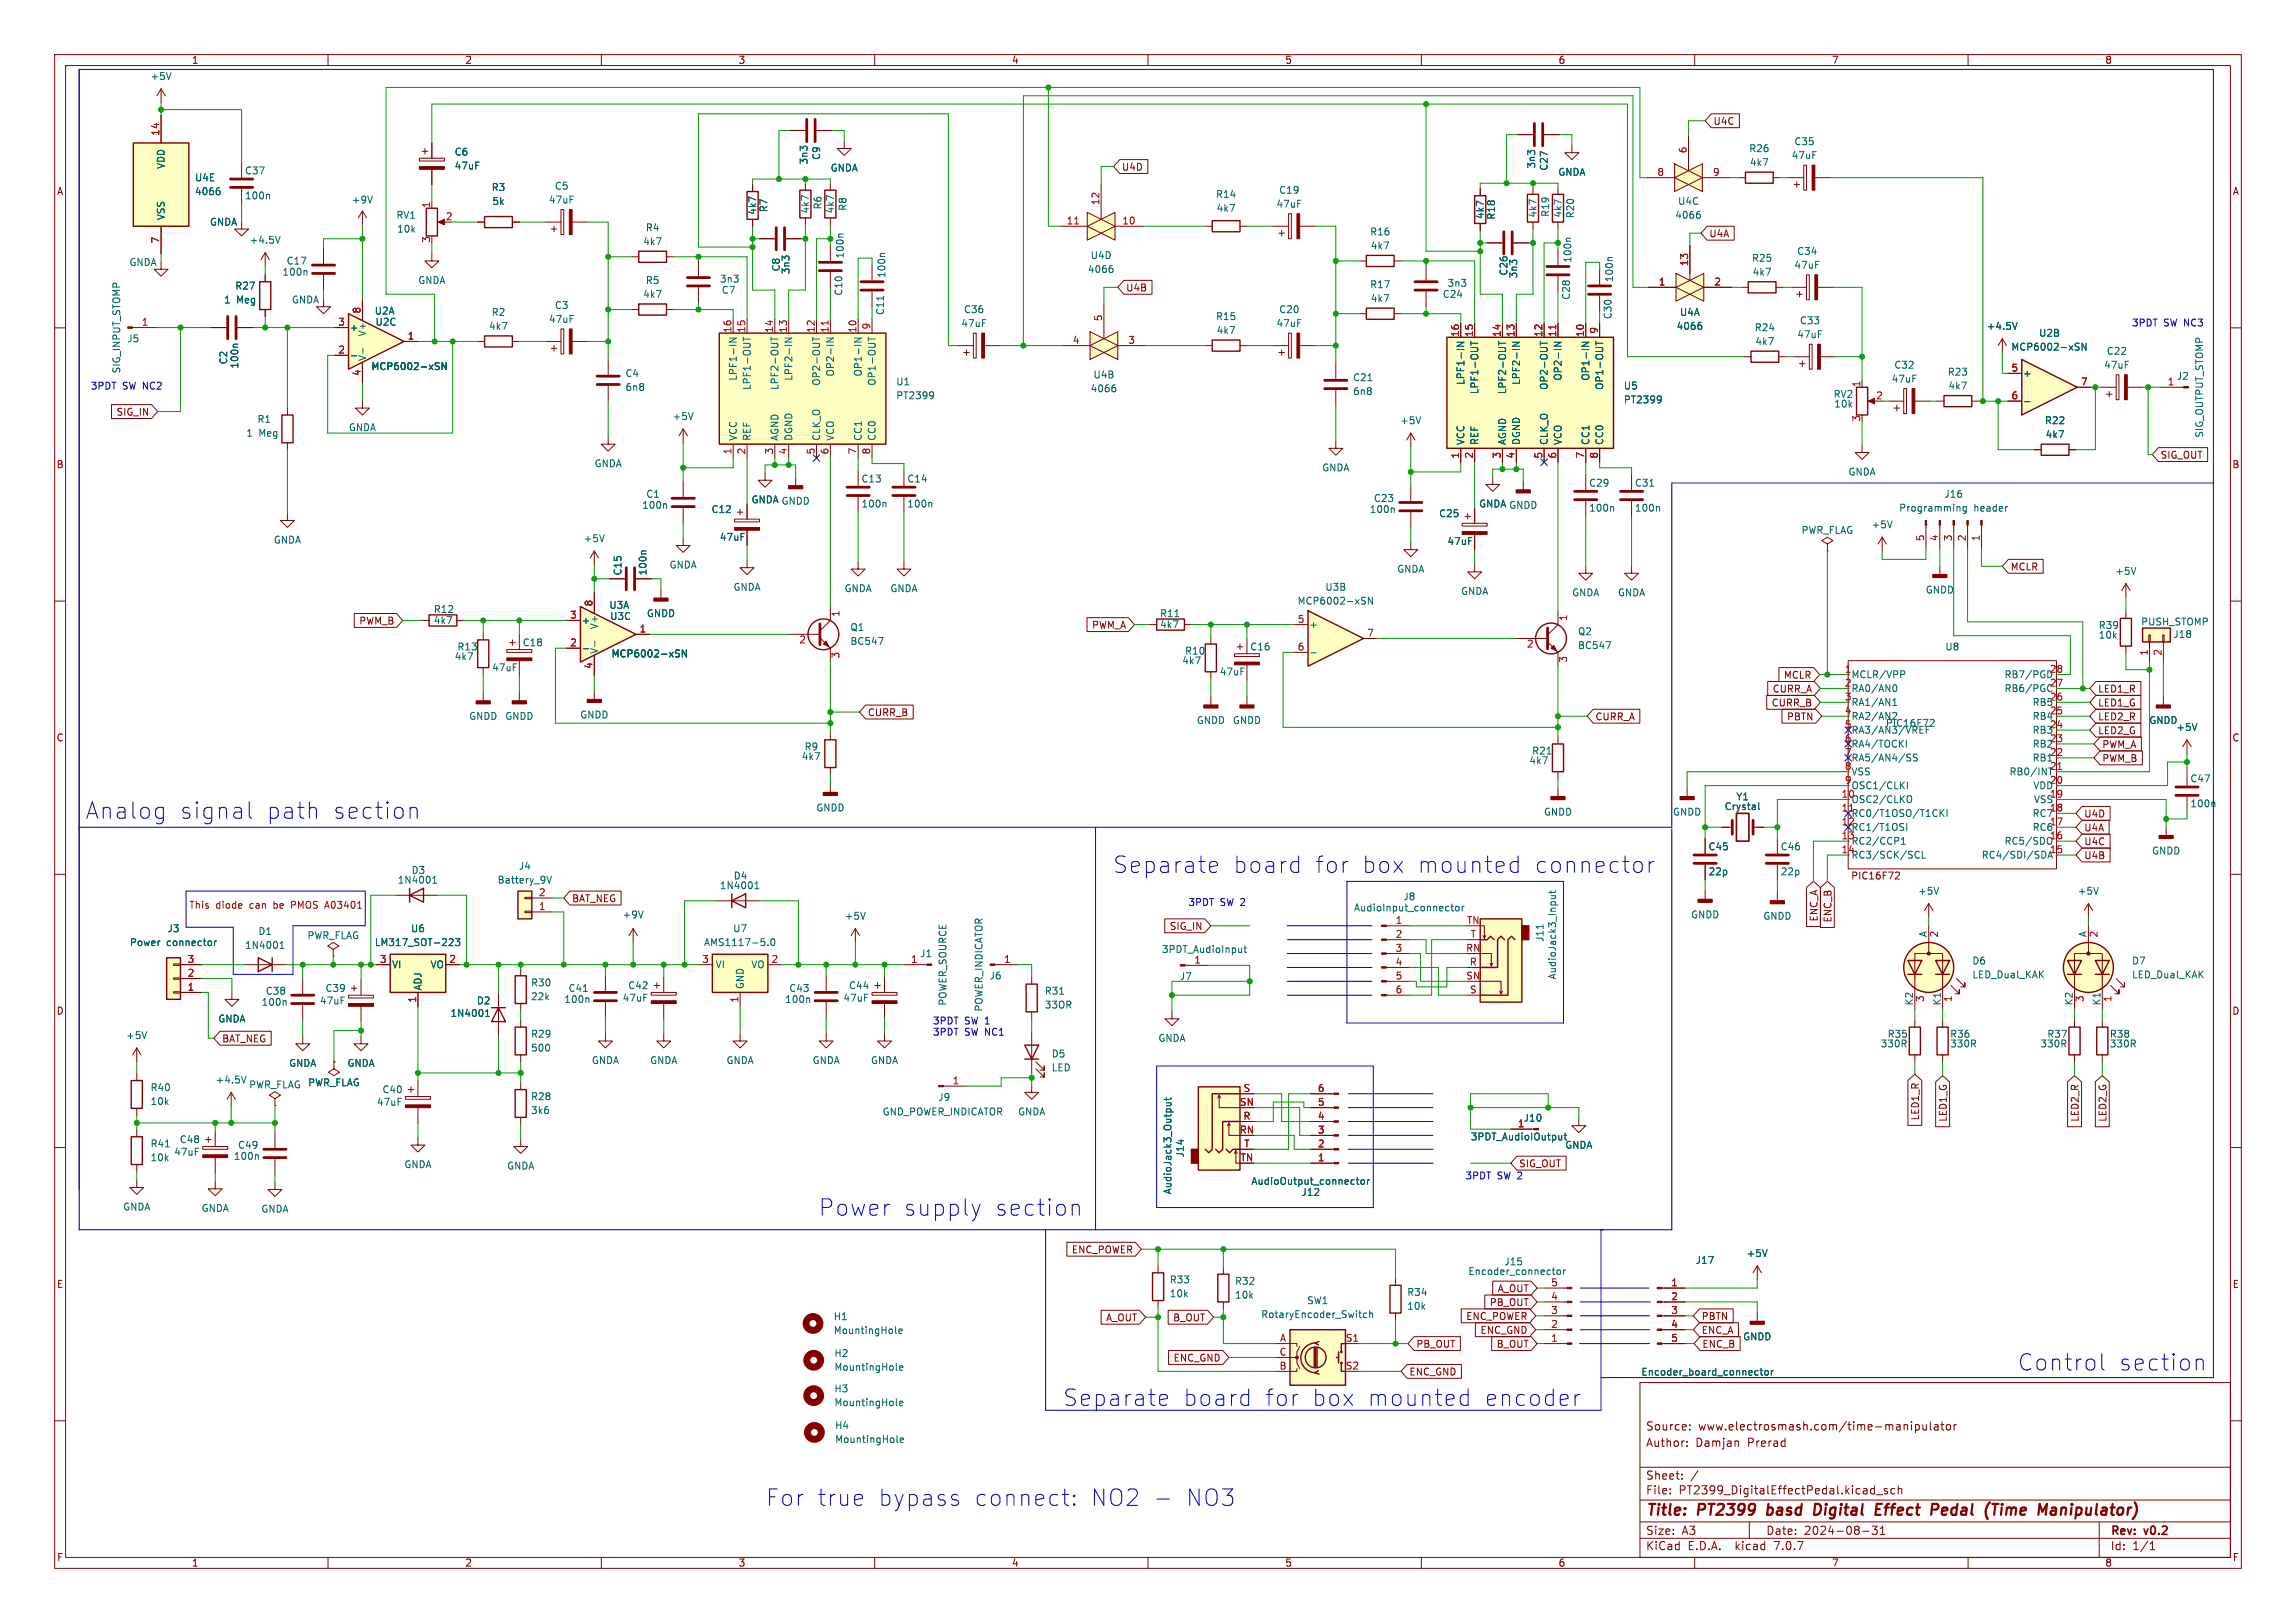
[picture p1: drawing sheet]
<svg xmlns="http://www.w3.org/2000/svg" width="420mm" height="297mm" viewBox="0 0 420 297" stroke-linecap="round" stroke-linejoin="round" font-family="sans-serif">
<defs><g id="words">
<g font-size="4.2" fill="#0000c2">
<text x="15.5" y="150.1">Analog</text>
<text x="32.6" y="150.1">signal</text>
<text x="48.4" y="150.1">path</text>
<text x="60.4" y="150.1">section</text>
<text x="203.5" y="160">Separate</text>
<text x="225.3" y="160">board</text>
<text x="240.2" y="160">for</text>
<text x="248.6" y="160">box</text>
<text x="258.6" y="160">mounted</text>
<text x="279.9" y="160">connector</text>
<text x="149.6" y="222.8">Power</text>
<text x="165" y="222.8">supply</text>
<text x="181.6" y="222.8">section</text>
<text x="368.9" y="251.1">Control</text>
<text x="387.4" y="251.1">section</text>
<text x="194.3" y="257.6">Separate</text>
<text x="216.2" y="257.6">board</text>
<text x="231" y="257.6">for</text>
<text x="239.5" y="257.6">box</text>
<text x="249.5" y="257.6">mounted</text>
<text x="270.7" y="257.6">encoder</text>
<text x="140" y="275.8">For</text>
<text x="149.2" y="275.8">true</text>
<text x="160.2" y="275.8">bypass</text>
<text x="177.7" y="275.8">connect:</text>
<text x="198.8" y="275.8">NO2 -</text>
<text x="216" y="275.8">NO3</text>
</g>
<g font-size="2.8" fill="#840000">
<text x="301" y="277.9">Title:</text>
<text x="310.6" y="277.9">PT2399</text>
<text x="324.1" y="277.9">basd</text>
<text x="333.5" y="277.9">Digital</text>
<text x="345.5" y="277.9">Effect</text>
<text x="356.5" y="277.9">Pedal</text>
<text x="367.2" y="277.9">(Time</text>
<text x="377.7" y="277.9">Manipulator)</text>
</g>
<g font-size="2.1" fill="#840000">
<text x="301" y="262">Source:</text>
<text x="310.6" y="262">www.electrosmash.com/time-manipulator</text>
<text x="301" y="265">Author:</text>
<text x="310.1" y="265">Damjan</text>
<text x="319.7" y="265">Prerad</text>
<text x="301" y="273.7">File:</text>
<text x="301" y="271">Sheet:</text>
<text x="307.1" y="273.7">PT2399_DigitalEffectPedal.kicad_sch</text>
<text x="301" y="281.1">Size:</text>
<text x="307.6" y="281.1">A3</text>
<text x="323" y="281.1">Date:</text>
<text x="330" y="281.1">2024-08-31</text>
<text x="386" y="281.3">Rev:</text>
<text x="392.4" y="281.3">v0.2</text>
<text x="301" y="283.9">KiCad</text>
<text x="308.7" y="283.9">E.D.A.</text>
<text x="317.6" y="283.9">kicad</text>
<text x="324.8" y="283.9">7.0.7</text>
<text x="386" y="283.9">Id:</text>
<text x="390.1" y="283.9">1/1</text>
</g>
<g font-size="1.8" fill="#840000">
<text x="35" y="11.9">1</text>
<text x="85" y="11.9">2</text>
<text x="135" y="11.9">3</text>
<text x="185" y="11.9">4</text>
<text x="235" y="11.9">5</text>
<text x="285" y="11.9">6</text>
<text x="335" y="11.9">7</text>
<text x="385" y="11.9">8</text>
<text x="313.3" y="23.1">U4C</text>
<text x="10.3" y="35.9">A</text>
<text x="205.1" y="31.4">U4D</text>
<text x="408.3" y="35.9">A</text>
<text x="312.6" y="43.6">U4A</text>
<text x="205.9" y="53.5">U4B</text>
<text x="21.2" y="76.3">SIG_IN</text>
<text x="10.3" y="85.9">B</text>
<text x="395.1" y="84.1">SIG_OUT</text>
<text x="408.2" y="85.9">B</text>
<text x="367.7" y="104.6">MCLR</text>
<text x="65.6" y="114.5">PWM_B</text>
<text x="199.7" y="115.3">PWM_A</text>
<text x="326.2" y="124.4">MCLR</text>
<text x="158.7" y="131.3">CURR_B</text>
<text x="324" y="129.5">CURR_B</text>
<text x="324.2" y="126.9">CURR_A</text>
<text x="383.7" y="126.9">LED1_R</text>
<text x="383.7" y="129.5">LED1_G</text>
<text x="10.3" y="135.9">C</text>
<text x="291.8" y="132">CURR_A</text>
<text x="326.8" y="132">PBTN</text>
<text x="383.7" y="132">LED2_R</text>
<text x="383.7" y="134.6">LED2_G</text>
<text x="384.5" y="137.1">PWM_A</text>
<text x="408.2" y="135.9">C</text>
<text x="384.5" y="139.6">PWM_B</text>
<text x="381.2" y="149.8">U4D</text>
<text x="381.2" y="152.3">U4A</text>
<text x="381.2" y="154.9">U4C</text>
<text x="338.5" y="161.1">PIC16F72</text>
<text x="381.2" y="157.4">U4B</text>
<text x="104.6" y="165.3">BAT_NEG</text>
<text x="213.9" y="170.4">SIG_IN</text>
<text x="332.7" y="168.7" transform="rotate(-90 332.7 168.7)">ENC_A</text>
<text x="335.2" y="168.9" transform="rotate(-90 335.2 168.9)">ENC_B</text>
<text x="10.3" y="185.9">D</text>
<text x="408.2" y="185.9">D</text>
<text x="40.5" y="190.9">BAT_NEG</text>
<text x="351.2" y="205.1" transform="rotate(-90 351.2 205.1)">LED1_R</text>
<text x="356.3" y="205.4" transform="rotate(-90 356.3 205.4)">LED1_G</text>
<text x="380.4" y="205.4" transform="rotate(-90 380.4 205.4)">LED2_R</text>
<text x="385.5" y="205.4" transform="rotate(-90 385.5 205.4)">LED2_G</text>
<text x="277.8" y="213.8">SIG_OUT</text>
<text x="196" y="229.6">ENC_POWER</text>
<text x="10.3" y="235.9">E</text>
<text x="272.4" y="239.2">PB_OUT</text>
<text x="273.9" y="236.7">A_OUT</text>
<text x="408.3" y="235.9">E</text>
<text x="202.2" y="242">A_OUT</text>
<text x="214.5" y="242">B_OUT</text>
<text x="268.1" y="241.7">ENC_POWER</text>
<text x="270.7" y="244.3">ENC_GND</text>
<text x="311.2" y="241.7">PBTN</text>
<text x="311.2" y="244.3">ENC_A</text>
<text x="214.6" y="249.4">ENC_GND</text>
<text x="257.7" y="251.9">ENC_GND</text>
<text x="259" y="246.8">PB_OUT</text>
<text x="273.7" y="246.8">B_OUT</text>
<text x="311.3" y="246.8">ENC_B</text>
<text x="10.3" y="285.9">F</text>
<text x="35" y="286.9">1</text>
<text x="85" y="286.9">2</text>
<text x="135" y="286.9">3</text>
<text x="185" y="286.9">4</text>
<text x="235" y="286.9">5</text>
<text x="285" y="286.9">6</text>
<text x="335" y="286.9">7</text>
<text x="385" y="286.9">8</text>
<text x="408.3" y="285.9">F</text>
</g>
<g font-size="1.8" fill="#006464">
<text x="27.4" y="14.8">+5V</text>
<text x="83.1" y="28.7">C6</text>
<text x="150.2" y="29.4" transform="rotate(-90 150.2 29.4)">C9</text>
<text x="319.9" y="28">R26</text>
<text x="327.6" y="29.3">47uF</text>
<text x="328.1" y="26.8">C35</text>
<text x="30.3" y="31" transform="rotate(-90 30.3 31)">VDD</text>
<text x="35.6" y="33.4">U4E</text>
<text x="35.6" y="35.9">4066</text>
<text x="44.7" y="32.1">C37</text>
<text x="83.1" y="31.2">47uF</text>
<text x="89.8" y="35.2">R3</text>
<text x="101.4" y="34.9">C5</text>
<text x="147.9" y="30.2" transform="rotate(-90 147.9 30.2)">3n3</text>
<text x="151.9" y="31.6">GNDA</text>
<text x="233.9" y="35.7">C19</text>
<text x="281" y="31" transform="rotate(-90 281 31)">3n3</text>
<text x="283.3" y="31.3" transform="rotate(-90 283.3 31.3)">C27</text>
<text x="284.9" y="32.4">GNDA</text>
<text x="320" y="30.6">4k7</text>
<text x="30.3" y="40.4" transform="rotate(-90 30.3 40.4)">VSS</text>
<text x="38.3" y="41.5">GNDA</text>
<text x="44.7" y="36.7">100n</text>
<text x="64.3" y="37.4">+9V</text>
<text x="72.4" y="40.2">RV1</text>
<text x="90" y="37.7">5k</text>
<text x="100.3" y="37.4">47uF</text>
<text x="138.5" y="39.4" transform="rotate(-90 138.5 39.4)">4k7</text>
<text x="140.6" y="38.9" transform="rotate(-90 140.6 38.9)">R7</text>
<text x="148.2" y="39.2" transform="rotate(-90 148.2 39.2)">4k7</text>
<text x="150.5" y="38.4" transform="rotate(-90 150.5 38.4)">R6</text>
<text x="152.8" y="39.2" transform="rotate(-90 152.8 39.2)">4k7</text>
<text x="155" y="38.7" transform="rotate(-90 155 38.7)">R8</text>
<text x="222.3" y="36.4">R14</text>
<text x="222.5" y="39">4k7</text>
<text x="233.4" y="38.2">47uF</text>
<text x="271.6" y="40.2" transform="rotate(-90 271.6 40.2)">4k7</text>
<text x="273.7" y="40.3" transform="rotate(-90 273.7 40.3)">R18</text>
<text x="281.3" y="39.9" transform="rotate(-90 281.3 39.9)">4k7</text>
<text x="283.6" y="39.8" transform="rotate(-90 283.6 39.8)">R19</text>
<text x="285.9" y="39.9" transform="rotate(-90 285.9 39.9)">4k7</text>
<text x="288.1" y="40" transform="rotate(-90 288.1 40)">R20</text>
<text x="306.3" y="40.2">4066</text>
<text x="306.9" y="37.7">U4C</text>
<text x="45.6" y="44.8">+4.5V</text>
<text x="72.5" y="42.8">10k</text>
<text x="117.6" y="45.1">4k7</text>
<text x="118" y="42.5">R4</text>
<text x="154.5" y="47.4" transform="rotate(-90 154.5 47.4)">100n</text>
<text x="199.4" y="47.6">U4D</text>
<text x="250.5" y="43.3">R16</text>
<text x="250.7" y="45.8">4k7</text>
<text x="328.6" y="46.8">C34</text>
<text x="23.6" y="48.9">GNDA</text>
<text x="42.9" y="53.2">R27</text>
<text x="51.6" y="50.6">100n</text>
<text x="52.3" y="48.6">C17</text>
<text x="76.4" y="52.2">GNDA</text>
<text x="118" y="52.2">R5</text>
<text x="131.6" y="51.9">3n3</text>
<text x="131.9" y="53.9">C7</text>
<text x="142.8" y="49.8" transform="rotate(-90 142.8 49.8)">C8</text>
<text x="144.6" y="50.3" transform="rotate(-90 144.6 50.3)">3n3</text>
<text x="162.2" y="51" transform="rotate(-90 162.2 51)">100n</text>
<text x="198.9" y="50.1">4066</text>
<text x="250.5" y="52.9">R17</text>
<text x="264.7" y="52.7">3n3</text>
<text x="275.9" y="50.5" transform="rotate(-90 275.9 50.5)">C26</text>
<text x="277.7" y="51" transform="rotate(-90 277.7 51)">3n3</text>
<text x="287.6" y="48.2" transform="rotate(-90 287.6 48.2)">100n</text>
<text x="295.2" y="51.7" transform="rotate(-90 295.2 51.7)">100n</text>
<text x="320.4" y="48.1">R25</text>
<text x="320.5" y="50.6">4k7</text>
<text x="328.2" y="49.4">47uF</text>
<text x="40.9" y="55.7">1</text>
<text x="43.3" y="55.7">Meg</text>
<text x="53.3" y="55.7">GNDA</text>
<text x="68.4" y="57.8">U2A</text>
<text x="68.6" y="59.8">U2C</text>
<text x="89.8" y="58">R2</text>
<text x="100.3" y="59.3">47uF</text>
<text x="101.4" y="56.7">C3</text>
<text x="117.6" y="54.7">4k7</text>
<text x="154.3" y="54.2" transform="rotate(-90 154.3 54.2)">C10</text>
<text x="161.9" y="57.7" transform="rotate(-90 161.9 57.7)">C11</text>
<text x="176.2" y="57.5">C36</text>
<text x="222.3" y="58.8">R15</text>
<text x="233.9" y="57.5">C20</text>
<text x="250.7" y="55.5">4k7</text>
<text x="263.8" y="54.7">C24</text>
<text x="287.4" y="55" transform="rotate(-90 287.4 55)">C28</text>
<text x="295" y="58.5" transform="rotate(-90 295 58.5)">C30</text>
<text x="307.2" y="58">U4A</text>
<text x="329.1" y="59.5">C33</text>
<text x="23.2" y="62.8">J5</text>
<text x="63.9" y="60.8">+</text>
<text x="67.2" y="61.7" transform="rotate(-90 67.2 61.7)">V+</text>
<text x="89.4" y="60.6">4k7</text>
<text x="175.8" y="60">47uF</text>
<text x="222.5" y="61.3">4k7</text>
<text x="233.4" y="60">47uF</text>
<text x="306.6" y="60.6">4066</text>
<text x="320.9" y="60.8">R24</text>
<text x="321" y="63.3">4k7</text>
<text x="328.7" y="62.1">47uF</text>
<text x="363.3" y="60.6">+4.5V</text>
<text x="367.8" y="64.4">MCP6002-xSN</text>
<text x="372.9" y="61.8">U2B</text>
<text x="385.3" y="65.1">C22</text>
<text x="22.2" y="68.4" transform="rotate(-90 22.2 68.4)">SIG_INPUT_STOMP</text>
<text x="41.8" y="66.8" transform="rotate(-90 41.8 66.8)">C2</text>
<text x="43.8" y="67.6" transform="rotate(-90 43.8 67.6)">100n</text>
<text x="67.2" y="66.2" transform="rotate(-90 67.2 66.2)">V-</text>
<text x="67.8" y="67.9">MCP6002-xSN</text>
<text x="114.3" y="69.2">C4</text>
<text x="114.3" y="71.7">6n8</text>
<text x="135" y="69.8" transform="rotate(-90 135 69.8)">LPF1-IN</text>
<text x="137.5" y="71.5" transform="rotate(-90 137.5 71.5)">LPF1-OUT</text>
<text x="142.6" y="71.5" transform="rotate(-90 142.6 71.5)">LPF2-OUT</text>
<text x="145.1" y="69.8" transform="rotate(-90 145.1 69.8)">LPF2-IN</text>
<text x="150.2" y="70.7" transform="rotate(-90 150.2 70.7)">OP2-OUT</text>
<text x="152.8" y="69" transform="rotate(-90 152.8 69)">OP2-IN</text>
<text x="157.8" y="69" transform="rotate(-90 157.8 69)">OP1-IN</text>
<text x="160.4" y="70.7" transform="rotate(-90 160.4 70.7)">OP1-OUT</text>
<text x="163.8" y="70.7">U1</text>
<text x="199.4" y="72">4066</text>
<text x="199.9" y="69.4">U4B</text>
<text x="247.4" y="70">C21</text>
<text x="268.1" y="70.5" transform="rotate(-90 268.1 70.5)">LPF1-IN</text>
<text x="278.2" y="70.5" transform="rotate(-90 278.2 70.5)">LPF2-IN</text>
<text x="283.3" y="71.4" transform="rotate(-90 283.3 71.4)">OP2-OUT</text>
<text x="285.9" y="69.8" transform="rotate(-90 285.9 69.8)">OP2-IN</text>
<text x="290.9" y="69.8" transform="rotate(-90 290.9 69.8)">OP1-IN</text>
<text x="293.5" y="71.4" transform="rotate(-90 293.5 71.4)">OP1-OUT</text>
<text x="296.9" y="71.5">U5</text>
<text x="345.9" y="70.2">47uF</text>
<text x="346.4" y="67.7">C32</text>
<text x="356.2" y="68.9">R23</text>
<text x="356.3" y="71.5">4k7</text>
<text x="370" y="69.2">+</text>
<text x="384.8" y="67.7">47uF</text>
<text x="398.1" y="69.7">J2</text>
<text x="47" y="77.6">R1</text>
<text x="122.9" y="77.1">+5V</text>
<text x="163.8" y="73.3">PT2399</text>
<text x="247.4" y="72.5">6n8</text>
<text x="256" y="77.8">+5V</text>
<text x="270.6" y="72.2" transform="rotate(-90 270.6 72.2)">LPF1-OUT</text>
<text x="275.7" y="72.2" transform="rotate(-90 275.7 72.2)">LPF2-OUT</text>
<text x="296.9" y="74">PT2399</text>
<text x="335.3" y="73">RV2</text>
<text x="335.4" y="74.8">10k</text>
<text x="374" y="77.8">R22</text>
<text x="45" y="80.1">1</text>
<text x="47.3" y="80.1">Meg</text>
<text x="63.7" y="79.1">GNDA</text>
<text x="135" y="80.8" transform="rotate(-90 135 80.8)">VCC</text>
<text x="137.5" y="80.8" transform="rotate(-90 137.5 80.8)">REF</text>
<text x="142.6" y="80.8" transform="rotate(-90 142.6 80.8)">AGND</text>
<text x="145.1" y="80.8" transform="rotate(-90 145.1 80.8)">DGND</text>
<text x="150.2" y="80.8" transform="rotate(-90 150.2 80.8)">CLK_O</text>
<text x="152.8" y="80.8" transform="rotate(-90 152.8 80.8)">VCO</text>
<text x="157.8" y="80.8" transform="rotate(-90 157.8 80.8)">CC1</text>
<text x="160.4" y="80.8" transform="rotate(-90 160.4 80.8)">CC0</text>
<text x="268.1" y="81.5" transform="rotate(-90 268.1 81.5)">VCC</text>
<text x="270.6" y="81.5" transform="rotate(-90 270.6 81.5)">REF</text>
<text x="275.7" y="81.5" transform="rotate(-90 275.7 81.5)">AGND</text>
<text x="278.2" y="81.5" transform="rotate(-90 278.2 81.5)">DGND</text>
<text x="283.3" y="81.5" transform="rotate(-90 283.3 81.5)">CLK_O</text>
<text x="285.9" y="81.5" transform="rotate(-90 285.9 81.5)">VCO</text>
<text x="290.9" y="81.5" transform="rotate(-90 290.9 81.5)">CC1</text>
<text x="293.5" y="81.5" transform="rotate(-90 293.5 81.5)">CC0</text>
<text x="374.1" y="80.4">4k7</text>
<text x="403.2" y="80.2" transform="rotate(-90 403.2 80.2)">SIG_OUTPUT_STOMP</text>
<text x="108.7" y="85.7">GNDA</text>
<text x="157.5" y="88.5">C13</text>
<text x="165.9" y="88.5">C14</text>
<text x="241.8" y="86.5">GNDA</text>
<text x="290.6" y="89.3">C29</text>
<text x="299" y="89.3">C31</text>
<text x="338" y="87.2">GNDA</text>
<text x="117.4" y="93.3">100n</text>
<text x="118.1" y="91.3">C1</text>
<text x="130.1" y="94.1">C12</text>
<text x="137.4" y="92.3">GNDA GNDD</text>
<text x="137.4" y="92.3">GNDA</text>
<text x="157.5" y="93.1">100n</text>
<text x="165.9" y="93.1">100n</text>
<text x="250.5" y="94.1">100n</text>
<text x="251.2" y="92">C23</text>
<text x="263.2" y="94.8">C25</text>
<text x="270.5" y="93.1">GNDA GNDD</text>
<text x="270.5" y="93.1">GNDA</text>
<text x="290.6" y="93.8">100n</text>
<text x="299" y="93.8">100n</text>
<text x="347.3" y="93.8">Programming</text>
<text x="355.6" y="91.3">J16</text>
<text x="361" y="93.8">header</text>
<text x="50" y="99.7">GNDA</text>
<text x="106.7" y="99.4">+5V</text>
<text x="131.6" y="99.2">47uF</text>
<text x="264.7" y="99.9">47uF</text>
<text x="329.4" y="97.9">PWR_FLAG</text>
<text x="342.3" y="96.9">+5V</text>
<text x="113.9" y="105.4" transform="rotate(-90 113.9 105.4)">C15</text>
<text x="118.5" y="105.4" transform="rotate(-90 118.5 105.4)">100n</text>
<text x="122.4" y="104.2">GNDA</text>
<text x="255.5" y="105">GNDA</text>
<text x="386.8" y="105.4">+5V</text>
<text x="79.3" y="112.4">R12</text>
<text x="111.4" y="111.6">U3A</text>
<text x="111.5" y="113.6">U3C</text>
<text x="118.2" y="113.1">GNDD</text>
<text x="134.1" y="108.3">GNDA</text>
<text x="154.4" y="108.6">GNDA</text>
<text x="162.8" y="108.6">GNDA</text>
<text x="212.1" y="113.1">R11</text>
<text x="237.3" y="110.8">MCP6002-xSN</text>
<text x="242.3" y="108.3">U3B</text>
<text x="267.2" y="109.1">GNDA</text>
<text x="287.5" y="109.3">GNDA</text>
<text x="295.9" y="109.3">GNDA</text>
<text x="352.2" y="108.8">GNDD</text>
<text x="79.3" y="114.4">4k7</text>
<text x="83.6" y="119.2">R13</text>
<text x="95.5" y="118.5">C18</text>
<text x="106.3" y="114.4">+</text>
<text x="109.6" y="119.8" transform="rotate(-90 109.6 119.8)">V-</text>
<text x="109.6" y="115.3" transform="rotate(-90 109.6 115.3)">V+</text>
<text x="155.5" y="118.2">BC547</text>
<text x="155.5" y="115.7">Q1</text>
<text x="212.1" y="115.2">4k7</text>
<text x="216.7" y="120">R10</text>
<text x="228.6" y="119.2">C16</text>
<text x="239.4" y="115.2">+</text>
<text x="288.6" y="116.4">Q2</text>
<text x="288.6" y="119">BC547</text>
<text x="355.8" y="119.2">U8</text>
<text x="383.8" y="115.3">R39</text>
<text x="383.8" y="117.1">10k</text>
<text x="391.6" y="114.7">PUSH_STOMP</text>
<text x="397.5" y="116.9">J18</text>
<text x="83.1" y="121">4k7</text>
<text x="89.9" y="123">47uF</text>
<text x="111.8" y="120.5">MCP6002-xSN</text>
<text x="216.2" y="121.8">4k7</text>
<text x="223" y="123.8">47uF</text>
<text x="338.6" y="124.3">MCLR/VPP</text>
<text x="366.6" y="124.3">RB7/PGD</text>
<text x="374.9" y="125.7">27</text>
<text x="85.7" y="131.9">GNDD</text>
<text x="92.3" y="131.9">GNDD</text>
<text x="106" y="131.7">GNDD</text>
<text x="338.6" y="126.8">RA0/AN0</text>
<text x="338.6" y="129.4">RA1/AN1</text>
<text x="338.6" y="131.9">RA2/AN2</text>
<text x="366.6" y="126.8">RB6/PGC</text>
<text x="371.7" y="131.9">RB4</text>
<text x="371.7" y="129.4">RB5</text>
<text x="374.9" y="130.8">25</text>
<text x="374.9" y="128.3">26</text>
<text x="147.1" y="137.5">R9</text>
<text x="218.8" y="132.7">GNDD</text>
<text x="225.4" y="132.7">GNDD</text>
<text x="338.6" y="134.5">RA3/AN3/VREF</text>
<text x="338.6" y="137">RA4/TOCKI</text>
<text x="344.9" y="133.2">PIC16F72</text>
<text x="371.7" y="137">RB2</text>
<text x="371.7" y="134.5">RB3</text>
<text x="374.9" y="135.9">23</text>
<text x="393.1" y="132.7">GNDD</text>
<text x="398" y="134">+5V</text>
<text x="146.6" y="139.3">4k7</text>
<text x="279.7" y="140.1">4k7</text>
<text x="280.2" y="138.3">R21</text>
<text x="338.6" y="139.5">RA5/AN4/SS</text>
<text x="338.6" y="142.1">VSS</text>
<text x="367.5" y="142.1">RB0/INT</text>
<text x="371.7" y="139.5">RB1</text>
<text x="374.9" y="141">21</text>
<text x="374.9" y="138.4">22</text>
<text x="400.6" y="143.4">C47</text>
<text x="149.2" y="148.7">GNDD</text>
<text x="282.3" y="149.5">GNDD</text>
<text x="305.9" y="149.5">GNDD</text>
<text x="315.4" y="148.4">Crystal</text>
<text x="317.5" y="146.7">Y1</text>
<text x="336.8" y="146">10</text>
<text x="338.6" y="147.2">OSC2/CLKO</text>
<text x="338.6" y="144.6">OSC1/CLKI</text>
<text x="371.7" y="149.7">RC7</text>
<text x="371.8" y="144.6">VDD</text>
<text x="372" y="147.2">VSS</text>
<text x="374.9" y="148.6">18</text>
<text x="374.9" y="146">19</text>
<text x="400.6" y="147.9">100n</text>
<text x="312.4" y="155.8">C45</text>
<text x="325.6" y="155.8">C46</text>
<text x="338.6" y="152.2">RC1/T1OSI</text>
<text x="338.6" y="154.8">RC2/CCP1</text>
<text x="366.6" y="154.8">RC5/SDO</text>
<text x="371.7" y="152.2">RC6</text>
<text x="374.9" y="153.7">16</text>
<text x="72.7" y="161.9">1N4001</text>
<text x="75.2" y="160.1">D3</text>
<text x="90.9" y="161.9">Battery_9V</text>
<text x="94.8" y="159.4">J4</text>
<text x="134.1" y="161.1">D4</text>
<text x="312.4" y="160.4">22p</text>
<text x="325.6" y="160.4">22p</text>
<text x="338.6" y="157.3">RC3/SCK/SCL</text>
<text x="362.4" y="157.3">RC4/SDI/SDA</text>
<text x="374.9" y="156.2">15</text>
<text x="393.6" y="156.6">GNDD</text>
<text x="131.6" y="162.9">1N4001</text>
<text x="247.6" y="167">AudioInput_connector</text>
<text x="256.6" y="164.9">J8</text>
<text x="350.8" y="163.9">+5V</text>
<text x="380" y="163.9">+5V</text>
<text x="23.7" y="173.3">Power</text>
<text x="30.5" y="173.3">connector</text>
<text x="30.6" y="170.8">J3</text>
<text x="44.7" y="173.8">1N4001</text>
<text x="47.2" y="171.3">D1</text>
<text x="56.1" y="172.1">PWR_FLAG</text>
<text x="68.5" y="173.3">LM317_SOT-223</text>
<text x="75.1" y="170.8">U6</text>
<text x="113.8" y="168.2">+9V</text>
<text x="128.7" y="173.3">AMS1117-5.0</text>
<text x="134" y="170.8">U7</text>
<text x="154.4" y="168.5">+5V</text>
<text x="282.5" y="172.5" transform="rotate(-90 282.5 172.5)">J11</text>
<text x="309.2" y="168.2">GNDD</text>
<text x="322.4" y="168.5">GNDD</text>
<text x="352.6" y="171.6" transform="rotate(-90 352.6 171.6)">A</text>
<text x="381.8" y="171.6" transform="rotate(-90 381.8 171.6)">A</text>
<text x="71.6" y="177.4">VI</text>
<text x="78.7" y="177.4">VO</text>
<text x="130.8" y="177.4">VI</text>
<text x="137.3" y="177.4">VO</text>
<text x="168.2" y="175.4">J1</text>
<text x="180.9" y="179.4">J6</text>
<text x="212.4" y="174.6">3PDT_AudioInput</text>
<text x="215.7" y="179.6">J7</text>
<text x="284.8" y="179.3" transform="rotate(-90 284.8 179.3)">AudioJack3_Input</text>
<text x="360.7" y="176.7">D6</text>
<text x="360.7" y="179.2">LED_Dual_KAK</text>
<text x="389.9" y="176.7">D7</text>
<text x="389.9" y="179.2">LED_Dual_KAK</text>
<text x="47.8" y="184.3">100n</text>
<text x="48.5" y="182.2">C38</text>
<text x="58.4" y="184">47uF</text>
<text x="59.4" y="181.7">C39</text>
<text x="77.3" y="181.4" transform="rotate(-90 77.3 181.4)">ADJ</text>
<text x="87.1" y="184">D2</text>
<text x="97" y="183.2">22k</text>
<text x="97" y="180.7">R30</text>
<text x="103.1" y="183.7">100n</text>
<text x="103.9" y="181.7">C41</text>
<text x="113.8" y="183.5">47uF</text>
<text x="114.8" y="181.2">C42</text>
<text x="136.2" y="181.1" transform="rotate(-90 136.2 181.1)">GND</text>
<text x="143.5" y="183.7">100n</text>
<text x="144.3" y="181.7">C43</text>
<text x="154.2" y="183.5">47uF</text>
<text x="155.2" y="181.2">C44</text>
<text x="173.3" y="184.1" transform="rotate(-90 173.3 184.1)">POWER_SOURCE</text>
<text x="179.9" y="185.2" transform="rotate(-90 179.9 185.2)">POWER_INDICATOR</text>
<text x="191" y="184.8">33OR</text>
<text x="191" y="182.2">R31</text>
<text x="350" y="184.1" transform="rotate(-90 350 184.1)">K2</text>
<text x="355.1" y="184.1" transform="rotate(-90 355.1 184.1)">K1</text>
<text x="379.2" y="184.1" transform="rotate(-90 379.2 184.1)">K2</text>
<text x="384.3" y="184.1" transform="rotate(-90 384.3 184.1)">K1</text>
<text x="23" y="190.3">+5V</text>
<text x="39.8" y="187.3">GNDA</text>
<text x="82.3" y="186.3">1N4001</text>
<text x="97" y="190.1">R29</text>
<text x="211.8" y="190.9">GNDA</text>
<text x="343.9" y="191.9">330R</text>
<text x="345.2" y="190.1">R35</text>
<text x="356.6" y="190.1">R36</text>
<text x="356.6" y="191.9">330R</text>
<text x="373.1" y="191.9">330R</text>
<text x="374.4" y="190.1">R37</text>
<text x="385.8" y="190.1">R38</text>
<text x="385.8" y="191.9">330R</text>
<text x="52.8" y="195.4">GNDA</text>
<text x="63.5" y="195.4">GNDA</text>
<text x="97" y="192.6">500</text>
<text x="108.2" y="194.9">GNDA</text>
<text x="118.8" y="194.9">GNDA</text>
<text x="132.8" y="194.9">GNDA</text>
<text x="148.5" y="194.9">GNDA</text>
<text x="159.2" y="194.9">GNDA</text>
<text x="192.3" y="193.7">D5</text>
<text x="192.3" y="196.3">LED</text>
<text x="27.4" y="202.4">10k</text>
<text x="27.4" y="199.9">R40</text>
<text x="39.3" y="198.5">+4.5V</text>
<text x="45.5" y="199.4">PWR_FLAG PWR_FLAG</text>
<text x="56.3" y="199">PWR_FLAG</text>
<text x="68.8" y="202.5">47uF</text>
<text x="69.9" y="200.3">C40</text>
<text x="97" y="201.5">R28</text>
<text x="171.5" y="201.7">J9</text>
<text x="32.8" y="209.4">C48</text>
<text x="97" y="204.1">3k6</text>
<text x="161.4" y="204.3">GND_POWER_INDICATOR</text>
<text x="186.1" y="204.3">GNDA</text>
<text x="268.9" y="208.9">3PDT_AudioIOutput</text>
<text x="278.6" y="205.5">J10</text>
<text x="27.4" y="212.7">10k</text>
<text x="27.4" y="210.2">R41</text>
<text x="31.8" y="211.7">47uF</text>
<text x="42.7" y="212.4">100n</text>
<text x="43.4" y="210.4">C49</text>
<text x="73.9" y="214">GNDA</text>
<text x="92.7" y="214.2">GNDA</text>
<text x="216.8" y="211.9" transform="rotate(-90 216.8 211.9)">J14</text>
<text x="286.2" y="210.4">GNDA</text>
<text x="22.4" y="221.7">GNDA</text>
<text x="36.8" y="222">GNDA</text>
<text x="214.5" y="218.7" transform="rotate(-90 214.5 218.7)">AudioJack3_Output</text>
<text x="228.8" y="217">AudioOutput_connector</text>
<text x="238" y="219">J12</text>
<text x="47.7" y="222.1">GNDA</text>
<text x="268.5" y="233.5">Encoder_connector</text>
<text x="275.1" y="231.7">J15</text>
<text x="310.1" y="231.5">J17</text>
<text x="319.4" y="230.2">+5V</text>
<text x="213.9" y="237.6">10k</text>
<text x="213.9" y="235.1">R33</text>
<text x="225.8" y="237.8">10k</text>
<text x="225.8" y="235.3">R32</text>
<text x="239" y="238.9">SW1</text>
<text x="257.3" y="237.3">R34</text>
<text x="257.3" y="239.9">10k</text>
<text x="152.4" y="241.8">H1</text>
<text x="152.4" y="244.3">MountingHole</text>
<text x="230.6" y="241.4">RotaryEncoder_Switch</text>
<text x="318.8" y="245.5">GNDD</text>
<text x="152.5" y="248.5">H2</text>
<text x="152.5" y="251.1">MountingHole</text>
<text x="300.1" y="251.9">Encoder_board_connector</text>
<text x="152.5" y="255">H3</text>
<text x="152.5" y="257.5">MountingHole</text>
<text x="152.7" y="261.7">H4</text>
<text x="152.7" y="264.3">MountingHole</text>
</g>
<g font-size="1.8" fill="#a90000">
<text x="29.2" y="24.9" transform="rotate(-90 29.2 24.9)">14</text>
<text x="308.6" y="28.1" transform="rotate(-90 308.6 28.1)">6</text>
<text x="303.1" y="32.3">8</text>
<text x="313.2" y="32.3">9</text>
<text x="78.7" y="38.2" transform="rotate(-90 78.7 38.2)">1</text>
<text x="81.5" y="40.4">2</text>
<text x="195" y="41.1">11</text>
<text x="201.2" y="37.6" transform="rotate(-90 201.2 37.6)">12</text>
<text x="205.2" y="41.1">10</text>
<text x="29.2" y="44.6" transform="rotate(-90 29.2 44.6)">7</text>
<text x="78.7" y="44.5" transform="rotate(-90 78.7 44.5)">3</text>
<text x="303.3" y="52.3">1</text>
<text x="308.9" y="48.8" transform="rotate(-90 308.9 48.8)">13</text>
<text x="313.5" y="52.3">2</text>
<text x="25.8" y="59.7">1</text>
<text x="61.8" y="59.7">3</text>
<text x="66" y="57.5" transform="rotate(-90 66 57.5)">8</text>
<text x="201.7" y="58.9" transform="rotate(-90 201.7 58.9)">5</text>
<text x="61.8" y="64.8">2</text>
<text x="74.5" y="62.2">1</text>
<text x="133.9" y="61" transform="rotate(-90 133.9 61)">16</text>
<text x="136.4" y="61" transform="rotate(-90 136.4 61)">15</text>
<text x="141.5" y="61" transform="rotate(-90 141.5 61)">14</text>
<text x="144" y="61" transform="rotate(-90 144 61)">13</text>
<text x="149.1" y="61" transform="rotate(-90 149.1 61)">12</text>
<text x="151.6" y="61" transform="rotate(-90 151.6 61)">11</text>
<text x="156.7" y="61" transform="rotate(-90 156.7 61)">10</text>
<text x="159.3" y="60.4" transform="rotate(-90 159.3 60.4)">9</text>
<text x="196.1" y="63">4</text>
<text x="206.3" y="63">3</text>
<text x="267" y="61.8" transform="rotate(-90 267 61.8)">16</text>
<text x="269.5" y="61.8" transform="rotate(-90 269.5 61.8)">15</text>
<text x="274.6" y="61.8" transform="rotate(-90 274.6 61.8)">14</text>
<text x="277.1" y="61.8" transform="rotate(-90 277.1 61.8)">13</text>
<text x="282.2" y="61.8" transform="rotate(-90 282.2 61.8)">12</text>
<text x="284.7" y="61.8" transform="rotate(-90 284.7 61.8)">11</text>
<text x="289.8" y="61.8" transform="rotate(-90 289.8 61.8)">10</text>
<text x="292.4" y="61.2" transform="rotate(-90 292.4 61.2)">9</text>
<text x="66" y="68.9" transform="rotate(-90 66 68.9)">4</text>
<text x="340.4" y="70.9" transform="rotate(-90 340.4 70.9)">1</text>
<text x="367.8" y="68.1">5</text>
<text x="380.5" y="70.6">7</text>
<text x="396.4" y="70.6">1</text>
<text x="340.4" y="77.3" transform="rotate(-90 340.4 77.3)">3</text>
<text x="343.1" y="73.2">2</text>
<text x="367.8" y="73.2">6</text>
<text x="133.9" y="83.3" transform="rotate(-90 133.9 83.3)">1</text>
<text x="136.4" y="83.3" transform="rotate(-90 136.4 83.3)">2</text>
<text x="141.5" y="83.3" transform="rotate(-90 141.5 83.3)">3</text>
<text x="144" y="83.3" transform="rotate(-90 144 83.3)">4</text>
<text x="149.1" y="83.3" transform="rotate(-90 149.1 83.3)">5</text>
<text x="151.6" y="83.3" transform="rotate(-90 151.6 83.3)">6</text>
<text x="156.7" y="83.3" transform="rotate(-90 156.7 83.3)">7</text>
<text x="159.3" y="83.3" transform="rotate(-90 159.3 83.3)">8</text>
<text x="267" y="84" transform="rotate(-90 267 84)">1</text>
<text x="269.5" y="84" transform="rotate(-90 269.5 84)">2</text>
<text x="274.6" y="84" transform="rotate(-90 274.6 84)">3</text>
<text x="277.1" y="84" transform="rotate(-90 277.1 84)">4</text>
<text x="282.2" y="84" transform="rotate(-90 282.2 84)">5</text>
<text x="284.7" y="84" transform="rotate(-90 284.7 84)">6</text>
<text x="289.8" y="84" transform="rotate(-90 289.8 84)">7</text>
<text x="292.4" y="84" transform="rotate(-90 292.4 84)">8</text>
<text x="352" y="99.1" transform="rotate(-90 352 99.1)">5</text>
<text x="354.6" y="99.1" transform="rotate(-90 354.6 99.1)">4</text>
<text x="357.1" y="99.1" transform="rotate(-90 357.1 99.1)">3</text>
<text x="359.7" y="99.1" transform="rotate(-90 359.7 99.1)">2</text>
<text x="362.2" y="99.1" transform="rotate(-90 362.2 99.1)">1</text>
<text x="104.2" y="113.3">3</text>
<text x="108.5" y="111.1" transform="rotate(-90 108.5 111.1)">8</text>
<text x="153.9" y="113" transform="rotate(-90 153.9 113)">1</text>
<text x="287" y="113.7" transform="rotate(-90 287 113.7)">1</text>
<text x="104.2" y="118.4">2</text>
<text x="116.9" y="115.8">1</text>
<text x="146.1" y="118.1">2</text>
<text x="237.3" y="114">5</text>
<text x="237.3" y="119.1">6</text>
<text x="250" y="116.6">7</text>
<text x="279.2" y="118.8">2</text>
<text x="108.5" y="122.5" transform="rotate(-90 108.5 122.5)">4</text>
<text x="153.9" y="120.6" transform="rotate(-90 153.9 120.6)">3</text>
<text x="287" y="121.4" transform="rotate(-90 287 121.4)">3</text>
<text x="337.4" y="123.2">1</text>
<text x="337.4" y="125.7">2</text>
<text x="374.9" y="123.2">28</text>
<text x="392.9" y="120.1" transform="rotate(-90 392.9 120.1)">1</text>
<text x="395.5" y="120.1" transform="rotate(-90 395.5 120.1)">2</text>
<text x="337.4" y="128.3">3</text>
<text x="337.4" y="130.8">4</text>
<text x="337.4" y="133.3">5</text>
<text x="337.4" y="135.9">6</text>
<text x="374.9" y="133.3">24</text>
<text x="337.4" y="138.4">7</text>
<text x="337.4" y="141">8</text>
<text x="337.4" y="143.5">9</text>
<text x="374.9" y="143.5">20</text>
<text x="336.8" y="148.6">11</text>
<text x="338.6" y="149.7">RC0/T1OSO/T1CKI</text>
<text x="336.8" y="151.1">12</text>
<text x="336.8" y="153.7">13</text>
<text x="374.9" y="151.1">17</text>
<text x="336.8" y="156.2">14</text>
<text x="98.5" y="166.6">1</text>
<text x="98.5" y="164.1">2</text>
<text x="255.2" y="169.2">1</text>
<text x="255.2" y="171.7">2</text>
<text x="268.2" y="169.2">TN</text>
<text x="268.9" y="171.7">T</text>
<text x="354.8" y="171.6" transform="rotate(-90 354.8 171.6)">2</text>
<text x="384" y="171.6" transform="rotate(-90 384 171.6)">2</text>
<text x="34.2" y="178.8">2</text>
<text x="34.2" y="176.3">3</text>
<text x="69.4" y="176.3">3</text>
<text x="82.1" y="176.3">2</text>
<text x="128.3" y="176.3">3</text>
<text x="141" y="176.3">2</text>
<text x="166.6" y="176.3">1</text>
<text x="183.6" y="176.3">1</text>
<text x="218.4" y="176.4">1</text>
<text x="255.2" y="174.2">3</text>
<text x="255.2" y="176.8">4</text>
<text x="255.2" y="179.3">5</text>
<text x="268.1" y="174.2">RN</text>
<text x="268.1" y="179.3">SN</text>
<text x="268.8" y="176.8">R</text>
<text x="34.2" y="181.4">1</text>
<text x="76.2" y="183.6" transform="rotate(-90 76.2 183.6)">1</text>
<text x="135.1" y="183.6" transform="rotate(-90 135.1 183.6)">1</text>
<text x="255.2" y="181.9">6</text>
<text x="268.8" y="181.9">S</text>
<text x="352.2" y="183.5" transform="rotate(-90 352.2 183.5)">3</text>
<text x="357.3" y="183.5" transform="rotate(-90 357.3 183.5)">1</text>
<text x="381.5" y="183.5" transform="rotate(-90 381.5 183.5)">3</text>
<text x="386.5" y="183.5" transform="rotate(-90 386.5 183.5)">1</text>
<text x="174.2" y="198.5">1</text>
<text x="226.7" y="202.4">SN</text>
<text x="227.4" y="199.9">S</text>
<text x="241" y="202.4">5</text>
<text x="241" y="199.9">6</text>
<text x="226.7" y="207.5">RN</text>
<text x="227.4" y="205">R</text>
<text x="241" y="207.5">3</text>
<text x="241" y="205">4</text>
<text x="277.6" y="206.4">1</text>
<text x="226.8" y="212.6">TN</text>
<text x="227.5" y="210.1">T</text>
<text x="241" y="212.6">1</text>
<text x="241" y="210.1">2</text>
<text x="283.6" y="238">4</text>
<text x="283.6" y="235.5">5</text>
<text x="305.6" y="235.5">1</text>
<text x="305.6" y="238">2</text>
<text x="234.1" y="245.6">A</text>
<text x="246.1" y="245.6">S1</text>
<text x="283.6" y="245.6">1</text>
<text x="283.6" y="243.1">2</text>
<text x="283.6" y="240.5">3</text>
<text x="305.6" y="240.5">3</text>
<text x="305.6" y="243.1">4</text>
<text x="305.6" y="245.6">5</text>
<text x="234" y="250.7">B</text>
<text x="234" y="248.2">C</text>
<text x="246.1" y="250.7">S2</text>
</g>
<g font-size="1.8" fill="#0000c2">
<text x="389.9" y="59.8">3PDT</text>
<text x="395.8" y="59.8">SW NC3</text>
<text x="16.5" y="71.4">3PDT</text>
<text x="22.4" y="71.4">SW NC2</text>
<text x="217.3" y="165.9">3PDT</text>
<text x="223.2" y="165.9">SW 2</text>
<text x="170.6" y="187.6">3PDT</text>
<text x="170.6" y="189.6">3PDT</text>
<text x="176.4" y="187.6">SW 1</text>
<text x="176.4" y="189.6">SW NC1</text>
<text x="268" y="215.9">3PDT</text>
<text x="273.9" y="215.9">SW 2</text>
</g>
<g font-size="1.8" fill="#ff0400">
<text x="34.5" y="166.4">This</text>
<text x="39.5" y="166.4">diode</text>
<text x="45.8" y="166.4">can</text>
<text x="50.3" y="166.4">be</text>
<text x="53.7" y="166.4">PMOS A03401</text>
</g>
</g></defs>
<g fill="none" stroke="#840000" stroke-width=".18">
<path d="M10 10h400v277h-400zM12 12h396v273h-396zM60 10v2M110 10v2M160 10v2M210 10v2M260 10v2M310 10v2M360 10v2M10 60h2M66.3 54.9v3.8M408 60h2"/>
<path d="M66.3 66.3v3.8M87.4 62.5h1.2M93.7 62.5h1.3M99.8 62.5h2.8M100.8 63.8h1.1M101.3 63.2v1.1M102.6 60.2h.5v4.6h-.5zM104.6 62.5h2.8M125 98.6v1.2h1.2l-1.2 1.3-1.3-1.3h1.3M125 88.1v2.8M125 93v2.8M134.4 95h4.5v.5h-4.5z"/>
<path d="M134.9 93.7h1M135.4 93.2v1M136.7 92.2v2.8M136.7 97v2.8M145.5 87.4v1.5M165.4 86.1v2.8M165.4 90.9v2.8M10 110h2M108.7 108.5v3.8M108.7 119.9v3.8M111.5 105.9h2.8M116.3 105.9h2.8"/>
<path d="M120.9 108v1.5M136.7 102.6v1.3h1.2l-1.2 1.3-1.3-1.3h1.3M144.3 116.1h5.7M150 116.7l1.9 1.9v2.6M151.9 111v2.5l-1.9 1.9M165.4 102.9v1.2h1.2l-1.2 1.3-1.3-1.3h1.3M408 110h2M108.7 126.5v1.5M151.9 134.1v1.3M10 160h2M151.9 140.5v1.2M151.9 143.5v1.5"/>
<path d="M408 160h2M31.7 176.4h1.3v.3h-1.3zM31.7 178.9h1.3v.3h-1.3zM33 176.5h3.8M33 179.1h3.8M44.7 176.5h7.6M55.4 179.1v2.8M61 173.7l1-.6-1-.6-1.1 .6 1.1 .6v1.3M61 175h.1M66 179.3v2.8M68.8 176.5h2.6M72.4 163.8h7.6"/>
<path d="M81.5 176.5h2.6M95.2 177.3v1.3M96 164.2h1.3v.3h-1.3zM96 166.8h1.3v.2h-1.3zM97.3 166.9h3.8M97.3 164.3h3.8M110.7 178.6v2.8M115.8 169.9l-.7 1.3M115.8 169.9v2.6M115.8 169.9l.8 1.3M120.1 179.8v1M121.4 178.8v2.8"/>
<path d="M127.8 176.5h2.5M131.3 164.8h7.6M140.5 176.5h2.5M151.1 178.6v2.8M156.5 169.9l-.8 1.3M156.5 169.9v2.6M156.5 169.9l.7 1.3M160.5 179.8v1M161.8 178.8v2.8M165.4 176.5h4.2M182 176.5h4.2M188.7 178.8v1.3"/>
<path d="M25 191.8v2.5M25 196.5v1.2M25 191.8l-.7 1.2M25 191.8l.8 1.2M31.7 181.5h1.3v.2h-1.3zM33 181.6h3.8M42.3 199.9l-.8 1.3M42.3 199.9v2.5M42.3 199.9l.8 1.3M42.4 181.6v1.3h1.3l-1.3 1.3-1.3-1.3h1.3M55.4 189.7v1.3h1.2l-1.2 1.3-1.3-1.3h1.3M55.4 183.9v2.8"/>
<path d="M61.1 194.3v1.3l1 .6-1 .7-1-.7 1-.6M61.1 194.3h.1M63.8 182.1h4.5v.5h-4.5zM64.3 180.8h1M64.8 180.3v1.1M66 189.7v1.3h1.3l-1.3 1.3-1.2-1.3h1.2M66 184.2v2.7M74.7 199.4h1M75.2 198.9v1M76.5 181.6v2.6M76.5 197.9v2.8M91.2 181.9v7.6"/>
<path d="M95.2 183.6v1.3M95.2 186.7v1.3M95.2 193v1.3M95.2 198.1v1.3M110.7 189.2v1.3h1.3l-1.3 1.3-1.2-1.3h1.2M110.7 183.4v2.8M119.1 181.6h4.6v.5h-4.6zM119.6 180.3h1M121.4 189.2v1.3h1.3l-1.3 1.3-1.3-1.3h1.3M121.4 183.6v2.8M135.4 189.2v1.3h1.3l-1.3 1.3-1.3-1.3h1.3M135.4 181.6v2.6"/>
<path d="M151.1 189.2v1.3h1.3l-1.3 1.3-1.2-1.3h1.2M151.1 183.4v2.8M159.5 181.6h4.6v.5h-4.6zM160 180.3h1M161.8 189.2v1.3h1.3l-1.3 1.3-1.3-1.3h1.3M161.8 183.6v2.8M172.6 198.8h4.2M188.7 198.6v1.3h1.3l-1.3 1.3-1.2-1.3h1.2M188.7 185.2v1.2M188.7 188.7v7.6M189.5 195.6l1.5 1.5v-.8v.8h-.8M189.5 194.3l1.5 1.5v-.7v.7h-.8"/>
<path d="M10 210h2M25 216v1.3h1.3l-1.3 1.3-1.3-1.3h1.3M25 202.8v1.3M25 206.8v1.2M25 213.1v1.3M37.1 209.8h4.6v.5h-4.6zM37.6 208.5h1M38.1 208v1M39.4 216.3v1.3h1.2l-1.2 1.2-1.3-1.2h1.3M39.4 207v2.8M39.4 211.8v2.8M50.3 201l1-.6-1-.6-1 .6 1 .6v1.3"/>
<path d="M50.3 202.3h.1M50.3 216.4v1.3h1.3l-1.3 1.2-1.3-1.2h1.3M50.3 207.3v2.8M50.3 212.1v2.8M74.2 200.7h4.5v.5h-4.5zM76.5 208.3v1.3h1.2l-1.2 1.2-1.3-1.2h1.3M76.5 202.7v2.8M95.2 208.5v1.3h1.3l-1.3 1.3-1.2-1.3h1.2M95.2 204.5v1.2M408 210h2M10 260h2M300 253h108v32h-108z"/>
<path d="M408 260h2M300 278.5h108M300 274.5h108M300 268.5h108M305.5 273.2v.2M305.5 272.5v.1M307.7 270.5v.2M307.7 269.8v.1M308.6 264.5v.2M308.6 263.8v.1M309.1 261.5v.2M309.1 260.8v.1"/>
<path d="M310.6 269.1l-1.3 1.9M317.8 263.7l.2 .2v.8M320 278.5v3M342.4 279.3h1l-.5 .6 .4 .1v.6l-.2 .2h-.4l-.3-.2M342.4 272.4l.5 .1M342.9 271.9v1.5M342.9 273.3l-.5 .1M343.2 273.5h1.2M343.9 279.7l.5-.4v1.5M345.2 272.5l-.3-.1-.2 .2v.2l.5 .2v.3h-.5M346.6 272.5l-.4-.1-.3 .3v.4l.1 .2h.6M347.2 272.5l.2-.1 .4 .1 .1 .9"/>
<path d="M347.2 271.9v1.5M349.7 260.2v.1M349.7 260.7v1M350.4 260.7v1.5M350.4 260.8l.4-.1 .3 .3v.4l-.2 .2h-.5M351.7 260.7l.1 .9 .4 .1 .2-.2M352.4 260.7v1M353.1 260.2v1.3l.2 .2M353.9 260.8h.5l.1 .9M354.5 261l-.5 .1a.29 .29 0 0 0-.2 .3 .29 .29 0 0 0 .2 .3l.5-.1M355 260.7h.6M355.2 260.2v1.3l.4 .2"/>
<path d="M356.2 260.8l.3-.1 .3 .3v.4l-.3 .3-.3-.1-.2-.2v-.4zM357.4 260.7v1M357.9 260.7l-.3 .1-.2 .2M384 278.5v6.5M60 285v2M110 285v2M160 285v2M210 285v2M260 285v2M300 281.5h108M310 285v2M340.7 280.2h1.2"/>
<path d="M343.9 280.8h.9M360 285v2M393.3 283.6h.9M393.3 282.5l.4-.4v1.5"/>
</g>
<g fill="none" stroke="#840000" stroke-width=".4">
<path d="M323.3 277.1l.1 .1M323.5 275.2l-.3 2M332.8 275.3l-.7-.1-.3 2h.5l.5-.3M343.2 276.2h.6M344.3 275.2h-1l-.3 2h1M344.7 275.9h.8M354.4 275.3a.53 .53 0 0 1 0 .8M356 275.9h-.4l-.3 .3v.9l.5 .1M356.2 276.3l-1 .2M364 274.9l-.1 .1M364.4 275.2h1.2M366.2 275.9l-.2 1.3"/>
<path d="M366.3 275.2l-.2 .1 .1 .1M366.3 275.2v.1l-.1 .1M366.3 275.2l-.1 .2M375.5 275.9l.6 .1-.1 1.2M376 277.1l-.7 .1M376.1 276.3l-.7 .1"/>
</g>
<g fill="none" stroke="#840000" stroke-width=".51">
<path d="M122.9 92.7h4.1M122.9 91.2h4.1M163.3 90.7h4.1M163.3 89.2h4.1M114.6 103.9v4.1M116.1 103.9v4.1M150 114.2v3.8M53.3 183.6h4.1M53.3 182.1h4.1M108.7 183.1h4.1M108.7 181.6h4.1M149.1 183.1h4.1"/>
<path d="M149.1 181.6h4.1M48.3 211.8h4M48.3 210.3h4"/>
</g>
<g fill="none" stroke="#006464" stroke-width=".18">
<path d="M66.4 63.7v1M79.8 66.4h.5M80.1 67l.2 .3-.2 .3M81.6 66.4v1.2l-.7-1.2v1.2M121.8 92.2l.1 .2v.6M170.3 91.9l.1 .2v.7M108.8 117.3v1M118.2 100.8h-.7l-.2 .2M123.8 118.9l.5 .1M124 119.6l.3 .3-.3 .3M125.5 118.9v1.3l-.7-1.3v1.3M160.7 116.7h.8l-.5 1.2"/>
<path d="M39.2 172.2v.8M39.6 172.2l-.4 .2M51.2 173.6h.8M51.2 172.6l.4-.3v1.3M79.2 161.6h.7M79.2 160.7l.3-.4v1.3M82.4 171.8h.4l.1 .3-.8 .9h.8M83.3 171.8h.8l-.4 .5 .3 .1v.5l-.1 .1-.6-.1M100 160.3l.5 1.3 .4-1.3M117.6 166.7l-.4 1.3M138.1 162.6h.7M138.1 161.7l.4-.3v1.2"/>
<path d="M140.5 172.9v.1M141.1 171.9l.2-.1a.68 .68 0 0 1 .4 .6 .68 .68 0 0 1-.4 .6l-.3-.4zM158.3 166.9l-.4 1.3M26.8 188.8l-.4 1.3M45 196.9l-.4 1.3M52.2 183.1l.1 .2v.7M88.8 186h.7M88.8 185.1l.4-.4v1.3M106.7 181.4h.7M107.5 182.6l.2 .2v.7M147.9 182.6l.2 .2v.7M193.8 181.9h.8"/>
<path d="M30.3 209.9h.7M47.1 211.3l.2 .2v.7M163.8 243.9l.2 .1M163.9 250.6l.2 .2M163.9 257.1l.2 .1M164.4 243.6l.6-.1v-.2l-.4-.1-.2 .2 .1 .6h.5M164.6 250.3l.6-.1-.1-.2-.4-.1-.1 .2v.6h.5M164.6 256.8l.6-.1-.1-.2-.4-.1-.1 .2v.6h.5M164.1 263.8l.2 .2M164.7 263.6l.6-.2-.1-.2-.3-.1-.2 .2v.6h.5"/>
</g>
<g fill="#840000" stroke="#840000" stroke-width=".25">
<path d="M119.6 109.5h2.6v.5h-2.6z"/>
<path d="M150.6 145h2.6v.5h-2.6z"/>
<path d="M107.4 128h2.6v.5h-2.6z"/>
<path d="M144.3 88.9h2.5v.5h-2.5z"/>
</g>
<g fill="#840000" stroke="#840000" stroke-width=".18">
<path d="M171.7 198.6h.9v.3h-.9z"/>
<path d="M169.6 176.4h.8v.3h-.8z"/>
<path d="M181.1 176.4h.9v.3h-.9z"/>
<path d="M74.2 202.2h4.5v.5h-4.5z"/>
<path d="M37.1 211.3h4.6v.5h-4.6z"/>
<path d="M119.1 183.1h4.6v.5h-4.6z"/>
<path d="M63.8 183.6h4.5v.6h-4.5z"/>
<path d="M159.5 183.1h4.6v.5h-4.6z"/>
<path d="M134.4 96.5h4.5v.5h-4.5z"/>
<path d="M104.1 60.2h.5v4.6h-.5z"/>
<path d="M150.6 117.9l.5-.6 .5 1.1z"/>
</g>
<g fill="none" stroke="#840000" stroke-width=".25">
<path d="M88.6 61.5h5.1v2h-5.1zM150.9 135.4h2v5.1h-2zM30.5 175.3h2.5v7.6h-2.5zM47.2 175.3l2.6 1.2-2.6 1.3zM49.8 175.3v2.5M71.4 174.6h10.1v7h-10.1zM74.9 163.8l2.6-1.2v2.5zM74.9 162.6v2.5M94.2 178.6h2.1v5h-2.1zM94.7 163.1h2.6v5h-2.6zM130.3 174.6h10.2v7h-10.2zM133.9 164.8l2.5-1.2v2.5z"/>
<path d="M133.9 163.6v2.5M24 197.7h2v5.1h-2zM89.9 184.4h2.6M91.2 184.4l1.3 2.5h-2.6zM94.2 199.4h2.1v5.1h-2.1zM94.2 188h2.1v5h-2.1zM187.5 191.3h2.5l-1.3 2.5zM187.5 193.8h2.5M187.7 180.1h2v5.1h-2zM24 208h2v5.1h-2z"/>
<circle cx="150.6" cy="116.1" r="2.82"/>
</g>
<g fill="none" stroke="#840000" stroke-width="1.3">
<circle cx="148.7" cy="242.2" r="1.27"/>
<circle cx="148.8" cy="255.4" r="1.27"/>
<circle cx="148.8" cy="248.9" r="1.27"/>
<circle cx="149" cy="262.1" r="1.27"/>
</g>
<g fill="#ffffc2" stroke="#ffffc2" stroke-width=".18">
<path d="M94.7 163.1h2.6v5h-2.6z"/>
<path d="M71.4 174.6h10.1v7h-10.1z"/>
<path d="M30.5 175.3h2.5v7.6h-2.5z"/>
<path d="M130.3 174.6h10.2v7h-10.2z"/>
</g>
<path d="M63.8 57.4l10.1 5.1-10.1 5.1z" fill="#ffffc2"/>
<g fill="none" stroke="#840000" stroke-width=".25">
<path d="M63.8 57.4l10.1 5.1-10.1 5.1z"/>
<circle cx="283.7" cy="116.8" r="2.82"/>
</g>
<g fill="none" stroke="#840000" stroke-width=".18">
<path d="M61.2 59.9h2.6M79 46.5v1.3h1.3l-1.3 1.2-1.3-1.2h1.3M61.2 65h2.6M66.3 73.4v1.3h1.3l-1.3 1.2-1.3-1.2h1.3M73.9 62.5h2.6M140 86.6v1.3h1.2l-1.2 1.3-1.3-1.3h1.3M157 86.1v2.8M157 90.9v2.8M267.5 95.8h4.5v.5h-4.5zM268 94.5h1M268.5 94v1M269.7 93v2.8"/>
<path d="M269.7 97.8v2.8M273 87.4v1.2h1.3l-1.3 1.3-1.2-1.3h1.2M278.6 88.1v1.6M290.1 86.9v2.8M290.1 91.7v2.8M298.4 86.9v2.8M298.4 91.7v2.8M157 102.9v1.2h1.2l-1.2 1.3-1.3-1.3h1.3M269.7 103.4v1.2h1.3l-1.3 1.3-1.2-1.3h1.2M277.4 116.8h5.7M283.1 117.5l1.9 1.9v2.5M285 111.8v2.5l-1.9 1.9"/>
<path d="M290.1 103.6v1.3h1.2l-1.2 1.3-1.3-1.3h1.3M298.4 103.6v1.3h1.3l-1.3 1.3-1.2-1.3h1.2"/>
</g>
<path d="M64.3 65.1h1M79.9 66.4h.4M80.1 67l.2 .3-.2 .3M81.6 66.4v1.2l-.7-1.2v1.2M161.9 91.9l.2 .2v.7M295 92.7l.2 .2v.6M301.8 89h.7M303.4 92.7l.1 .2v.6M293.8 117.4h.8l-.5 1.3" fill="none" stroke="#006464" stroke-width=".18"/>
<path d="M154.9 90.7h4.1M154.9 89.2h4.1M288 91.4h4.1M288 89.9h4.1M296.4 91.4h4.1M296.4 89.9h4.1M283.1 114.9v3.8" fill="none" stroke="#840000" stroke-width=".51"/>
<g fill="#840000" stroke="#840000" stroke-width=".18">
<path d="M283.7 118.6l.5-.5 .5 1z"/>
<path d="M267.5 97.3h4.5v.5h-4.5z"/>
</g>
<path d="M277.4 89.7h2.5v.5h-2.5z" fill="#840000" stroke="#840000" stroke-width=".25"/>
<path d="M239.3 111.8l10.1 5-10.1 5.1z" fill="#ffffc2"/>
<g fill="none" stroke="#840000" stroke-width=".25">
<path d="M221.7 40.4h5.1v2h-5.1zM221.7 62.2h5.1v2.1h-5.1zM87.4 117.1h2v5.1h-2zM211.6 113.3h5.1v2h-5.1zM220.5 117.9h2v5h-2zM239.3 111.8l10.1 5-10.1 5.1zM284 136.1h2v5.1h-2zM270.8 168.1h7.6v15.3h-7.6zM270.8 172h1.2l.7-.7 .6 .7M275.2 172l-.6-.7-.7 .7v5h-3.1M277.1 172l-.6-.7-.7 .7v10.1h-5M349 175.8h2.5l-1.2 2.5z"/>
<path d="M349 178.3h2.5M354.1 175.8h2.5l-1.3 2.5zM354.1 178.3h2.5M219.2 198.9h7.6v15.2h-7.6zM354.3 188h2.1v5h-2.1zM378.5 188h2v5h-2zM224.3 210.3l.6 .6 .7-.6h1.2M226.8 205.2h-3.2v5.1l-.6 .6-.6-.6M226.8 200.2h-5.1v10.1l-.6 .6-.6-.6M210.8 232.9h2.1v5.1h-2.1zM222.8 233.2h2v5.1h-2zM254.3 235.2h2v5.1h-2z"/>
<path d="M236 243.3h10.1v10.2h-10.1zM240.4 246.6v3.6M240.7 245.7a2.73 2.73 0 0 0-2.8 2.8 2.73 2.73 0 0 0 2.8 2.7M240.7 246.6v3.6M240.9 246.6v3.6M241.2 250.8l-.7 .4 .8 .3M241.3 245.5l-.8 .2 .7 .4M244.5 248.4h.4M244.9 247.4v2M245.4 249.4v1.6h.7M246.1 245.9h-.7v1.5"/>
<circle cx="352.8" cy="177" r="4.6"/>
<circle cx="240.7" cy="248.4" r="1.9"/>
<circle cx="245.4" cy="247.4" r=".13"/>
<circle cx="245.4" cy="249.4" r=".13"/>
</g>
<g fill="none" stroke="#840000" stroke-width=".18">
<path d="M220.5 41.4h1.2M226.8 41.4h1.3M220.5 63.2h1.2M226.8 63.2h1.3M258.1 79.2v2.6M258.1 79.2l-.8 1.3M258.1 79.2l.7 1.3M244.3 80.8v1.2h1.3l-1.3 1.3-1.2-1.3h1.2M258.1 99.3v1.3h1.2l-1.2 1.3-1.3-1.3h1.3M258.1 88.9v2.8M258.1 93.7v2.8M88.4 115.8v1.3"/>
<path d="M210.3 114.3h1.3M216.7 114.3h1.2M221.5 116.6v1.3M225.8 119.6h4.6v.5h-4.6zM226.3 118.4h1M226.8 117.9v1M228.1 116.8v2.8M236.7 114.3h2.6M236.7 119.4h2.6M249.4 116.8h2.6M88.4 122.2v1.2M221.5 122.9v1.3"/>
<path d="M221.5 127.5v1.5M228.1 121.7v2.8M228.1 127.5v1.5M285 134.9v1.2M285 141.2v1.3M311.9 153.4v2.8M311.9 158.2v2.8M216.8 176.7h4.2M253.6 179.6h4.2M253.6 177h4.2M253.6 174.5h4.2M253.6 172h4.2"/>
<path d="M253.6 169.4h4.2M268.2 177h2.6M268.2 172h2.6M270.8 169.4h.7v2.3l.3-.5M270.8 174.5h2v2.3l.2-.5M270.8 179.6h3.8v2.3l.2-.5M271.3 171.2l.2 .5M272.5 176.3l.3 .5M350.3 179.1v-4.6h5v4.6M350.3 178.9v5.8M352.8 169.4v5.1M355.3 178.9v5.8"/>
<path d="M357.9 179.1l1.5 1.5v-.8v.8h-.8M214.4 185.2v1.2h1.2l-1.2 1.3-1.3-1.3h1.3M253.6 182.1h4.2M268.2 182.1h2.6M274.3 181.4l.3 .5M355.3 186.7v1.3M355.3 193v1.3M356.9 180.3l1.5 1.6v-.8v.8h-.8M379.5 186.7v1.3M379.5 193v1.3M222.8 200.9l.2-.5v2.3h3.8M223 200.4l.3 .5"/>
<path d="M224.5 206l.3-.5v2.3h2M224.8 205.5l.2 .5M225.8 211.1l.3-.5v2.3h.7M226.1 210.6l.2 .5M226.8 200.2h2.6M226.8 205.2h2.6M226.8 210.3h2.6M239.8 200.2h4.2M239.8 202.7h4.2M239.8 205.2h4.2M239.8 207.8h4.2M239.8 210.3h4.2"/>
<path d="M239.8 212.9h4.2M276.4 206.6h4.2M288.8 204.7v1.3h1.3l-1.3 1.3-1.3-1.3h1.3M211.8 231.6v1.3M211.8 238v1.3M223.8 231.9v1.3M223.8 238.3v1.2M255.3 233.9v1.3M282.4 235.7h4.3M282.4 238.3h4.3M233.4 245.9h3.8v.5M233.4 248.4h3.8v1l.5 1"/>
<path d="M237.2 250.4v.6h-3.8M237.7 246.4l-.5 1v1h-.5M246.1 245.9h2.6M255.3 240.3v1.3M282.4 245.9h4.3M282.4 240.8h4.3M282.4 243.3h4.3"/>
</g>
<g fill="none" stroke="#006464" stroke-width=".18">
<path d="M259.9 76.3l-.4 1.2M254.8 93l.2 .1v.7M214.9 112.8h.7M239.8 119.5h1M249.3 109.3l.5 .1M249.5 110l.3 .2-.3 .4M251 109.3v1.3l-.7-1.3v1.3M283 138h.7M227.1 173.5v.8M227.1 174.2l-.2 .1M227.5 173.5h.5M227.7 173v1.1l.3 .2"/>
<path d="M265.4 165.8h.5M265.6 165.4v1.1l.3 .2M266.3 166l.2-.2 .3 .2 .1 .5-.1 .1-.3 .1-.2-.1zM267.5 165.8v.9M267.8 165.8l-.3 .3M282.3 169.2v.7M283.7 163.9h.9M283.7 163v.5M284.4 163.9l.2 .2-.1 .3-.8 .1M284.6 163l-.2 .3h-1.1M213.3 201.8h.9M213.3 200.9v.5"/>
<path d="M214.1 201.8l.1 .2-.1 .3h-.8M214.2 200.9l-.2 .3h-1.1M248.1 215.9h.5M248.3 215.5v1.1l.3 .1M249 216l.2-.1 .3 .1 .1 .5-.1 .2h-.3l-.2-.1zM250.1 215.9v.8M250.5 215.9l-.4 .2M285.7 207.8v.8M285.7 208.5l-.4 .1M286.1 207.8h.5M286.3 207.3v1.2M250.5 239.8v1.3"/>
<path d="M284.9 232.5l.1-.1 .4 .1 .1 .5-.2 .2h-.3l-.1-.1zM286 232.4v.8M286.4 232.4l-.4 .2M250 240.3h-.4l-.2 .2 .1 .6h.5M250.5 240.4l.2-.1h.3l.1 .8"/>
</g>
<path d="M256 93.5h4.1M256 91.9h4.1M309.9 158h4M309.9 156.5h4" fill="none" stroke="#840000" stroke-width=".51"/>
<g fill="#840000" stroke="#840000" stroke-width=".25">
<path d="M220.2 129h2.6v.5h-2.6z"/>
<path d="M226.8 129h2.6v.5h-2.6z"/>
<path d="M278.4 169.4h1.3v2.6h-1.3z"/>
<path d="M217.9 210.3h1.3v2.6h-1.3z"/>
</g>
<g fill="#840000" stroke="#840000" stroke-width=".18">
<path d="M225.8 121.2h4.6v.5h-4.6z"/>
<path d="M286.7 235.6h.8v.2h-.8z"/>
<path d="M286.7 238.1h.8v.3h-.8z"/>
<path d="M286.7 240.7h.8v.2h-.8z"/>
<path d="M286.7 243.2h.8v.3h-.8z"/>
<path d="M286.7 245.7h.8v.3h-.8z"/>
<path d="M215.9 176.5h.9v.3h-.9z"/>
<path d="M252.7 182h.9v.2h-.9z"/>
<path d="M252.7 179.5h.9v.2h-.9z"/>
<path d="M252.7 176.9h.9v.3h-.9z"/>
<path d="M252.7 174.4h.9v.2h-.9z"/>
<path d="M252.7 171.8h.9v.3h-.9z"/>
<path d="M252.7 169.3h.9v.2h-.9z"/>
<path d="M280.6 206.5h.8v.3h-.8z"/>
<path d="M244 200h.9v.3h-.9z"/>
<path d="M244 202.6h.9v.2h-.9z"/>
<path d="M244 205.1h.9v.3h-.9z"/>
<path d="M244 207.6h.9v.3h-.9z"/>
<path d="M244 210.2h.9v.2h-.9z"/>
<path d="M244 212.7h.9v.3h-.9z"/>
<circle cx="237.2" cy="248.4" r=".25"/>
<circle cx="352.8" cy="174.5" r=".28"/>
</g>
<g fill="#ffffc2" stroke="#ffffc2" stroke-width=".18">
<path d="M236 243.3h10.1v10.2h-10.1z"/>
<path d="M270.8 168.1h7.6v15.3h-7.6z"/>
<path d="M219.2 198.9h7.6v15.2h-7.6z"/>
<circle cx="352.8" cy="177" r="4.6"/>
</g>
<g fill="#ffffc2">
<path d="M198.9 41.4l5.1-2.5v5z"/>
<path d="M198.9 38.9l5.1 2.5-5.1 2.5z"/>
</g>
<path d="M198.9 38.9l5.1 2.5-5.1 2.5zM201.4 33.8v6.3M193.8 41.4h5.1M198.9 41.4l5.1-2.5v5zM204 41.4h5" fill="none" stroke="#840000" stroke-width=".18"/>
<path d="M196.6 41h.7" fill="none" stroke="#a90000" stroke-width=".18"/>
<path d="M203.2 48.6h.3M203.4 49.1l.2 .2v.3l-.2 .3" fill="none" stroke="#006464" stroke-width=".18"/>
<g fill="#ffffc2">
<path d="M199.4 63.2l5.1-2.5v5.1z"/>
<path d="M199.4 60.7l5.1 2.5-5.1 2.6z"/>
</g>
<g fill="none" stroke="#840000" stroke-width=".18">
<path d="M29.5 16.3l-.8 1.2M29.5 16.3v2.5M29.5 16.3l.7 1.2M29.5 21.1v5.1M144.5 23.9h2.8M149.4 23.9h2.7M151.9 33.5v1.3M151.9 39.9v1.2M154.4 25.9v1.3h1.3l-1.3 1.2-1.2-1.2h1.2M235.7 39.1h.5v4.6h-.5zM270.8 34.5v1.3M277.6 24.6h2.8"/>
<path d="M280.4 34.3v1.3M282.4 24.6h2.8M285 34.3v1.3M287.5 26.7v1.2h1.3l-1.3 1.3-1.2-1.3h1.2M29.5 41.4v5.1M134.1 58.4v2.6M136.7 58.4v2.6M141.7 58.4v2.6M144.3 58.4v2.6M149.4 58.4v2.6M151.9 45v2.8M151.9 49.8v2.8"/>
<path d="M151.9 58.4v2.6M157 58.4v2.6M159.5 48.5v2.8M159.5 53.3v2.8M159.5 58.4v2.6M201.9 55.6v6.4M232.9 41.4h2.8M233.9 42.7h1M234.4 42.2v1M237.7 41.4h2.8M248.7 57.4h1.2M248.7 47.8h1.2"/>
<path d="M255 57.4h1.3M255 47.8h1.3M260.9 48.5v2.8M260.9 53.3v2.8M267.2 59.2v2.5M269.7 59.2v2.5M270.8 40.9v1.3M272 44.5h2.8M274.8 59.2v2.5M276.9 44.5h2.8M277.4 59.2v2.5M280.4 40.6v1.3"/>
<path d="M282.4 59.2v2.5M285 40.6v1.3M285 45.7v2.8M285 50.5v2.8M285 59.2v2.5M290.1 59.2v2.5M292.6 49.3v2.8M292.6 54.1v2.8M292.6 59.2v2.5M52.6 74.7v1.2M175.3 63.2h2.8M176.3 64.5h1"/>
<path d="M176.8 64v1M178.1 61h.5v4.5h-.5zM180.1 63.2h2.8M194.3 63.2h5.1M199.4 63.2l5.1-2.5v5.1zM199.4 60.7l5.1 2.5-5.1 2.6zM204.5 63.2h5M232.9 63.2h2.8M233.9 64.5h1M234.4 64v1M235.7 61h.5v4.5h-.5zM237.7 63.2h2.8"/>
<path d="M244.3 66.5v2.8M244.3 71.4v2.8M52.6 81v1.3M111.3 80v1.3h1.2l-1.2 1.3-1.3-1.3h1.3M134.1 81.3v2.5M136.7 81.3v2.5M141.7 81.3v2.5M144.3 81.3v2.5M149.4 81.3v2.5M151.9 81.3v2.5M157 81.3v2.5M159.5 81.3v2.5"/>
<path d="M267.2 82v2.6M269.7 82v2.6M274.8 82v2.6M277.4 82v2.6M282.4 82v2.6M285 82v2.6M290.1 82v2.6M292.6 82v2.6M315 151.4h1.9M320.7 151.4h1.9M311.9 163.1v1.5M379.5 179.1v-4.6h5.1v4.6"/>
<path d="M379.5 178.9v5.8M382 169.4v5.1M384.6 178.9v5.8M387.1 179.1l1.5 1.5v-.8v.8h-.7M384.6 186.7v1.3M384.6 193v1.3M386.1 180.3l1.5 1.6v-.8v.8h-.8M321.4 240.3v1.5"/>
</g>
<g fill="none" stroke="#006464" stroke-width=".18">
<path d="M31.3 13.3l-.4 1.2M39.9 34.4h.2M40 34.8l.3 .3v.3l-.3 .2M154.2 42.8h-.6l-.2 .2M161.6 54.2v.7M161.9 46.4h-.7l-.2 .2M287.3 43.6h-.6l-.2 .2M295 47.1h-.7l-.2 .2M133.4 61.9h1.3l-1.3 .7h1.3M136 62.1h1.2M136 61.7v.7M141 62.1h1.3"/>
<path d="M141 61.7v.7M143.6 61.9h1.3l-1.3 .7h1.3M148.7 61.7v.7M148.7 62.1h1.2M151.2 61.9h1.3l-1.3 .7h1.3M156.3 61.9h1.3l-1.3 .7h1.3M158.8 62.1h1.3M158.8 61.7v.7M170.5 71.7l.3 .2a.94 .94 0 0 1-.3 1M170.8 72.2l-.3 .3M203.7 70.4h.3M203.9 70.9l.2 .3v.3l-.2 .2"/>
<path d="M250.2 69.7h.8M266.5 62.6h1.3l-1.3 .8h1.3M269.1 62.8h1.2M269.1 62.5v.7M274.1 62.8h1.3M274.1 62.5v.7M276.7 62.6h1.2l-1.2 .8h1.2M281.8 62.5v.7M281.8 62.8h1.2M284.3 62.6h1.3l-1.3 .8h1.3M289.4 62.6h1.2l-1.2 .8h1.2M291.9 62.8h1.3"/>
<path d="M291.9 62.5v.7M303.6 72.5l.3 .2a.94 .94 0 0 1-.3 1M303.9 73l-.3 .2M321.7 146.9v1.1l.2 .2"/>
</g>
<g fill="#840000" stroke="#840000" stroke-width=".18">
<path d="M179.6 61h.5v4.5h-.5z"/>
<path d="M237.2 61h.5v4.5h-.5z"/>
<path d="M237.2 39.1h.5v4.6h-.5z"/>
<circle cx="382" cy="174.5" r=".28"/>
</g>
<g fill="none" stroke="#840000" stroke-width=".25">
<path d="M24.4 26.2h10.1v15.2h-10.1zM150.9 34.8h2v5.1h-2zM269.7 35.8h2.1v5.1h-2.1zM279.4 35.6h2v5h-2zM284 35.6h2v5h-2zM249.9 56.4h5.1v2h-5.1zM249.9 46.7h5.1v2.1h-5.1zM51.6 75.9h2v5.1h-2zM131.6 61h30.5v20.3h-30.5zM264.7 61.7h30.4v20.3h-30.4zM378.2 175.8h2.5l-1.2 2.5zM378.2 178.3h2.5"/>
<path d="M383.3 175.8h2.5l-1.2 2.5zM383.3 178.3h2.5M383.5 188h2.1v5h-2.1z"/>
<circle cx="382" cy="177" r="4.6"/>
</g>
<g fill="#ffffc2" stroke="#ffffc2" stroke-width=".18">
<path d="M24.4 26.2h10.1v15.2h-10.1z"/>
<path d="M131.6 61h30.5v20.3h-30.5z"/>
<path d="M264.7 61.7h30.4v20.3h-30.4z"/>
<circle cx="382" cy="177" r="4.6"/>
</g>
<path d="M317.6 148.8h2.3v5.1h-2.3z" fill="none" stroke="#840000" stroke-width=".3"/>
<g fill="none" stroke="#840000" stroke-width=".51">
<path d="M147.6 21.8v4.1M149.1 21.8v4.1M280.7 22.6v4.1M282.2 22.6v4.1M149.9 48h4M149.9 49.5h4M157.5 51.6h4M157.5 53.1h4M258.8 51.6h4.1M258.8 53.1h4.1M275.1 42.4v4.1M276.6 42.4v4.1"/>
<path d="M283 48.8h4M283 50.3h4M290.6 52.3h4M290.6 53.8h4M242.3 71.1h4.1M242.3 69.6h4.1M316.9 150.1v2.6M320.7 150.1v2.6"/>
</g>
<g fill="#840000" stroke="#840000" stroke-width=".25">
<path d="M320.2 241.8h2.5v.5h-2.5z"/>
<path d="M310.6 164.6h2.6v.5h-2.6z"/>
</g>
<path d="M151.5 58.7v.7M284.6 59.5v.7" fill="none" stroke="#a90000" stroke-width=".18"/>
<g fill="#ffffc2">
<path d="M306.3 32.5l5.1-2.5v5.1z"/>
<path d="M306.3 30l5.1 2.5-5.1 2.6z"/>
</g>
<g fill="none" stroke="#840000" stroke-width=".18">
<path d="M301.2 32.5h5.1M306.3 32.5l5.1-2.5v5.1zM306.3 30l5.1 2.5-5.1 2.6zM308.9 24.9v6.3M311.4 32.5h5.1M318 32.5h1.3M324.4 32.5h1.2M327.2 32.5h2.7M328.2 33.8h1M328.7 33.3v1M329.9 30.2h.6v4.6h-.6zM332 32.5h2.8"/>
<path d="M384.3 70.9h2.8M385.3 72.1h1M385.8 71.6v1M387.1 68.6h.5v4.6h-.5zM389.1 70.9h2.8M395.2 70.9h4.2M350.3 186.7v1.3M350.3 193v1.3M304 238.3h4.2M304 235.7h4.2M321.4 231.6l-.7 1.3M321.4 231.6v2.6"/>
<path d="M321.4 231.6l.8 1.3M304 245.9h4.2M304 243.3h4.2M304 240.8h4.2"/>
</g>
<path d="M310.7 38.7h.2M310.8 39.2l.2 .2v.3l-.2 .2M323.3 228.7l-.5 1.2M322 250.8h.4M322.1 250.4v1.1l.3 .2M322.9 250.9l.1-.1 .4 .1 .1 .5-.1 .2-.4 .1-.1-.2zM324 250.8v.9M324.4 250.8l-.4 .3" fill="none" stroke="#006464" stroke-width=".18"/>
<g fill="#840000" stroke="#840000" stroke-width=".18">
<path d="M331.5 30.2h.5v4.6h-.5z"/>
<path d="M399.4 70.7h.9v.3h-.9z"/>
<path d="M303.1 245.7h.9v.3h-.9z"/>
<path d="M303.1 243.2h.9v.3h-.9z"/>
<path d="M303.1 240.7h.9v.2h-.9z"/>
<path d="M303.1 238.1h.9v.3h-.9z"/>
<path d="M303.1 235.6h.9v.2h-.9z"/>
<path d="M388.6 68.6h.5v4.6h-.5z"/>
</g>
<path d="M319.3 31.5h5.1v2h-5.1zM349.2 188h2.1v5h-2.1z" fill="none" stroke="#840000" stroke-width=".25"/>
<g fill="#ffffc2">
<path d="M306.6 52.6l5.1-2.6v5.1z"/>
<path d="M306.6 50l5.1 2.6-5.1 2.5z"/>
</g>
<g fill="none" stroke="#840000" stroke-width=".18">
<path d="M301.5 52.6h5.1M306.6 52.6l5.1-2.6v5.1zM306.6 50l5.1 2.6-5.1 2.5zM309.1 45v6.3M311.7 52.6h5M318.5 52.6h1.3M324.9 52.6h1.2M327.7 52.6h2.8M328.7 53.8h1M329.2 53.3v1.1M330.5 50.3h.5v4.6h-.5zM332.5 52.6h2.8"/>
<path d="M319 65.3h1.3M325.4 65.3h1.2M328.2 65.3h2.8M329.2 66.5h1M329.7 66v1.1M331 63h.5v4.6h-.5zM333 65.3h2.8M340.6 69.6v1.3M342.1 73.4h1.1"/>
</g>
<path d="M310.9 59h.3M311.1 59.5l.2 .2v.3l-.2 .3" fill="none" stroke="#006464" stroke-width=".18"/>
<path d="M319.8 51.6h5.1v2h-5.1zM320.3 64.3h5.1v2h-5.1zM339.6 70.9h2v5h-2z" fill="none" stroke="#840000" stroke-width=".25"/>
<g fill="#840000" stroke="#840000" stroke-width=".18">
<path d="M332 50.3h.5v4.6h-.5z"/>
<path d="M332.5 63h.5v4.6h-.5z"/>
<path d="M341.8 73.4l1.1-.5v1z"/>
</g>
<path d="M369.8 65.8l10.2 5.1-10.2 5z" fill="#ffffc2"/>
<g fill="none" stroke="#840000" stroke-width=".25">
<path d="M78 38.1h2v5.1h-2zM88.6 39.6h5.1v2.1h-5.1zM136.7 35.1h2v5h-2zM146.3 34.8h2v5.1h-2zM47.5 51.6h2v5h-2zM116.8 55.6h5.1v2.1h-5.1zM116.8 46h5.1v2h-5.1zM355.6 72.4h5.1v2h-5.1zM369.8 65.8l10.2 5.1-10.2 5zM373.4 81.3h5.1v2h-5.1zM78.5 112.5h5.1v2.1h-5.1zM387.9 113.2h2v5h-2z"/>
<path d="M391.9 114.9h5.1v2.6h-5.1z"/>
</g>
<g fill="none" stroke="#840000" stroke-width=".18">
<path d="M44.2 29.7v2.8M44.2 34.5v2.8M66.3 38.6l-.8 1.3M66.3 38.6v2.5M66.3 38.6l.8 1.3M76.7 29h4.6v.5h-4.6zM77.2 27.7h1M77.7 27.2v1M79 26.2v2.8M79 31v2.8M79 36.8v1.3M102.6 38.4h.5v4.5h-.5z"/>
<path d="M137.7 33.8v1.3M147.3 33.5v1.3M147.3 39.9v1.2M24.2 59.9h4.2M29.5 48v1.3h1.2l-1.2 1.2-1.3-1.2h1.3M38.6 59.9h2.8M43.4 59.9h2.8M44.2 40.6v1.3h1.3l-1.3 1.3-1.3-1.3h1.3M48.5 46.2v2.6M48.5 50.3v1.3M48.5 56.6v1.3M48.5 46.2l-.7 1.3"/>
<path d="M48.5 46.2l.8 1.3M59.2 54.9v1.2h1.3l-1.3 1.3-1.3-1.3h1.3M59.2 45.5v2.8M59.2 50.3v2.8M80.5 40.6h1M87.4 40.6h1.2M93.7 40.6h1.3M99.8 40.6h2.8M100.8 41.9h1.1M101.3 41.4v1M104.6 40.6h2.8M115.6 56.6h1.2"/>
<path d="M115.6 47h1.2M121.9 56.6h1.3M121.9 47h1.3M127.8 47.8v2.7M127.8 52.6v2.8M137.7 40.1v1.3M138.9 43.7h2.8M143.8 43.7h2.8M111.3 65.8v2.8M111.3 70.6v2.8M125 78.5l-.8 1.3M125 78.5v2.5"/>
<path d="M125 78.5l.7 1.3M345.4 73.4h2.8M346.5 74.7h1M347 74.2v1M348.2 71.1h.5v4.6h-.5zM350.3 73.4h2.8M354.3 73.4h1.3M360.7 73.4h1.2M366.3 62l-.8 1.2M366.3 62v2.5M366.3 62l.7 1.2M367.3 68.3h2.5"/>
<path d="M367.3 73.4h2.5M380 70.9h2.5M52.6 94v1.3h1.2l-1.2 1.2-1.3-1.2h1.3M334.3 99.6l1-.7-1-.6-1.1 .6 1.1 .7v1.2M340.6 81.5v1.3h1.3l-1.3 1.3-1.3-1.3h1.3M344.3 98.3l-.8 1.3M344.3 98.3v2.5M344.3 98.3l.8 1.3M352.3 96.1v4.2M354.8 96.1v4.2M357.4 96.1v4.2M359.9 96.1v4.2"/>
<path d="M362.5 96.1v4.2M372.1 82.3h1.3M378.5 82.3h1.2M77.2 113.5h1.3M83.6 113.5h1.2M92.7 118.9h4.6v.5h-4.6zM93.2 117.6h1M93.7 117.1v1M95 116.1v2.8M108.7 100.8l-.8 1.3M108.7 100.8v2.6M108.7 100.8l.8 1.3"/>
<path d="M334.3 100.8h.1M354.8 103.6v1.6M388.9 106.8v2.5M388.9 111.9v1.3M388.9 118.2v1.3M388.9 106.8l-.8 1.3M388.9 106.8l.7 1.3M393.1 116.2h.2v1.3h-.2zM393.2 117.5v3.8M395.6 116.2h.3v1.3h-.3zM395.7 117.5v3.8M88.4 126.7v1.6"/>
<path d="M95 120.9v2.8M95 126.7v1.6M338.1 120.9h38.1v38.1h-38.1zM395.7 127.5v1.5M400 135.4l-.7 1.3M400 135.4v2.5M400 135.4l.8 1.3M285 144.3v1.5M308.6 144.3v1.5M325.1 153.4v2.8M325.1 158.2v2.8M346.9 159.6h.4l.1 .3-.7 1h.7"/>
<path d="M396.2 151.4v1.5M400 141v2.8M400 145.8v2.8M325.1 163.3v1.5M352.8 165.4l-.8 1.2M352.8 165.4v2.5M352.8 165.4l.8 1.2M382 165.4l-.7 1.2M382 165.4v2.5M382 165.4l.8 1.2"/>
</g>
<g fill="none" stroke="#006464" stroke-width=".18">
<path d="M49.1 35.5l.2 .2v.7M68.1 35.9l-.4 1.3M51.2 43.3l-.4 1.2M56 49.5l.1 .2v.7M369 59l-.4 1.3M43.5 63h-.7l-.1 .2M126.8 75.5l-.4 1.3M370.4 73.5h.9M379.8 62.8l.5 .1M380.1 63.5l.2 .2-.2 .4M381.6 62.8v1.3l-.7-1.3v1.3M110.5 97.9l-.4 1.2"/>
<path d="M346.1 95.3l-.4 1.3M358.3 92.7l.2 .2v.6M359.7 92.7v1l-.3 .3-.3-.1M359.7 92.8l-.4-.1-.2 .2 .1 .6h.5M367.1 92.7h.1M390.7 103.8l-.4 1.3M346.2 129.1h.8M346.2 128.2l.4-.4v1.3M346.4 125.4l.1-.1a.68 .68 0 0 1 .5 .6 .68 .68 0 0 1-.5 .7l-.1-.1M346.4 130.4h.4l.2 .3-.8 .9M347.7 122.8h.5l.2 .2-.1 .4h-.6M348.7 135.5v1.2"/>
<path d="M349.3 138.7l.2 .2-.2 .4M349.3 138l.2 .1M350.7 138.1l-.5-.1-.2 .2 .1 .3 .6 .3v.3l-.2 .2-.5-.1M351.2 134.2h.6M352.3 132.9v1.3M353.3 131.6l.4 .1 .1 .3-.8 .9h.8M375.3 123.7l-.2 .3M401.9 132.4l-.5 1.3M347.8 154.5h.7M347.8 153.6l.4-.4v1.3M347.8 143.6l.6 .7M348.1 150.7l.1 .1"/>
<path d="M348.2 151.5v.3M348.4 143.1l-.8 .7M348.8 150.7v1.3M348.9 143.1v1.2M349.1 145.6a.43 .43 0 0 1 .6 .4v.5a.43 .43 0 0 1-.6 .4M350.7 155.8l.4 .1M351.1 156.9l-.4 .1M351.6 155.8v1.2h.6M354.9 148.2v1.2M355.1 148.7l.5 .7M355.6 148.2l-.7 .7M356.2 148.2v1.2"/>
<path d="M374 155.8l.2 .5-.2 .7M374.6 157l.4-1.2 .4 1.2M375.1 140.5v1.3M375.3 154.1l-.2 .3M405 146.8l.1 .2v.6M354.6 162.4l-.4 1.2M383.8 162.4l-.4 1.2"/>
</g>
<g fill="#840000" stroke="#840000" stroke-width=".18">
<path d="M349.8 71.1h.5v4.6h-.5z"/>
<path d="M23.4 59.8h.8v.3h-.8z"/>
<path d="M80.1 40.6l1.2-.5v1z"/>
<path d="M76.7 30.5h4.6v.5h-4.6z"/>
<path d="M104.1 38.4h.5v4.5h-.5z"/>
<path d="M352.2 95.3h.2v.8h-.2z"/>
<path d="M354.7 95.3h.3v.8h-.3z"/>
<path d="M357.3 95.3h.2v.8h-.2z"/>
<path d="M359.8 95.3h.2v.8h-.2z"/>
<path d="M362.3 95.3h.3v.8h-.3z"/>
<path d="M92.7 120.4h4.6v.5h-4.6z"/>
</g>
<g fill="#840000" stroke="#840000" stroke-width=".25">
<path d="M307.3 145.8h2.6v.5h-2.6z"/>
<path d="M395 152.9h2.5v.5h-2.5z"/>
<path d="M394.5 129h2.5v.5h-2.5z"/>
<path d="M283.7 145.8h2.6v.5h-2.6z"/>
<path d="M323.8 164.8h2.6v.6h-2.6z"/>
<path d="M353.6 105.2h2.5v.5h-2.5z"/>
<path d="M87.1 128.3h2.6v.5h-2.6z"/>
<path d="M93.7 128.3h2.6v.5h-2.6z"/>
</g>
<g fill="none" stroke="#840000" stroke-width=".51">
<path d="M42.2 34.3h4M42.2 32.8h4M41.7 57.9v4.1M43.2 57.9v4.1M57.1 50h4.1M57.1 48.5h4.1M125.7 50.8h4.1M125.7 52.3h4.1M142 41.7v4M143.5 41.7v4M109.2 70.4h4.1M109.2 68.8h4.1"/>
<path d="M323.1 158h4.1M323.1 156.5h4.1M398 145.5h4.1M398 144h4.1"/>
</g>
<path d="M391.9 114.9h5.1v2.6h-5.1z" fill="#ffffc2" stroke="#ffffc2" stroke-width=".18"/>
<path d="M376.4 140.8h.7" fill="none" stroke="#a90000" stroke-width=".18"/>
<path d="M106.2 111l10.1 5.1-10.1 5.1z" fill="#ffffc2"/>
<path d="M106.2 111l10.1 5.1-10.1 5.1z" fill="none" stroke="#840000" stroke-width=".25"/>
<g fill="none" stroke="#840000" stroke-width=".18">
<path d="M29.5 21.1v5.1M79 26.2v2.8M79 31v2.8M137.7 33.8v1.3M144.5 23.9h2.8M149.4 23.9h2.7M204.8 29.2h5.2v2.6h-5.2l-1.1-1.3zM270.8 34.5v1.3M277.6 24.6h2.8M282.4 24.6h2.8M313 20.8h5.2v2.6h-5.2l-1.1-1.3zM29.5 41.4v5.1"/>
<path d="M38.6 59.9h2.8M43.4 59.9h2.8M48.5 50.3v1.3M48.5 56.6v1.3M61.2 59.9h2.6M66.3 54.9v3.8M87.4 40.6h1.2M93.7 40.6h1.3M137.7 40.1v1.3M138.9 43.7h2.8M143.8 43.7h2.8M205.6 51.3h5.1v2.5h-5.1l-1.1-1.2z"/>
<path d="M267.2 59.2v2.5M269.7 59.2v2.5M270.8 40.9v1.3M272 44.5h2.8M274.8 59.2v2.5M276.9 44.5h2.8M277.4 59.2v2.5M282.4 59.2v2.5M285 59.2v2.5M290.1 59.2v2.5M292.6 59.2v2.5M301.5 52.6h5.1"/>
<path d="M309.1 45v5M311.7 52.6h5M312.3 41.4h4.9v2.5h-4.9l-1.2-1.2zM20.4 74h7.3l1.1 1.3-1.1 1.3h-7.3zM61.2 65h2.6M66.3 66.3v3.8M73.9 62.5h2.6M367.3 68.3h2.5M367.3 73.4h2.5M380 70.9h2.5M136.7 92.2v2.8M136.7 97v2.8"/>
<path d="M267.2 82v2.6M269.7 82v2.6M269.7 93v2.8M269.7 97.8v2.8M274.8 82v2.6M277.4 82v2.6M282.4 82v2.6M285 82v2.6M290.1 82v2.6M292.6 82v2.6M372.1 82.3h1.3M378.5 82.3h1.2"/>
<path d="M394.8 81.9h9v2.6h-9l-1.1-1.3zM64.8 112.3h7.7l1.2 1.2-1.2 1.3h-7.7zM103.6 118.6h2.6M103.6 113.5h2.6M108.7 108.5v3.8M108.7 119.9v3.8M111.5 105.9h2.8M116.3 116.1h2.6M116.3 105.9h2.8M198.8 113h7.6l1.1 1.3-1.1 1.3h-7.6zM367.4 102.4h6.3v2.5h-6.3l-1.1-1.3zM158.3 129h8.7v2.6h-8.7l-1.1-1.3z"/>
<path d="M291.4 129.8h8.6v2.5h-8.6l-1.1-1.2zM323.2 127.3h8.7l1.1 1.2-1.1 1.3h-8.7zM323.4 124.7h8.5l1.1 1.3-1.1 1.3h-8.5zM325.4 122.2h6.4l1.1 1.2-1.1 1.3h-6.4zM326 129.8h6.1l1.1 1.3-1.1 1.2h-6.1zM383.4 129.8h8.2v2.5h-8.2l-1.1-1.2zM383.4 132.3h8.2v2.6h-8.2l-1.1-1.3zM383.4 124.7h8.2v2.6h-8.2l-1.1-1.3zM383.4 127.3h8.2v2.5h-8.2l-1.1-1.3zM384.1 134.9h7.6v2.5h-7.6l-1.1-1.3zM384.1 137.4h7.8v2.6h-7.8l-1.1-1.3zM311.9 153.4v2.8"/>
<path d="M311.9 158.2v2.8M315 151.4h1.2M321.3 151.4h1.3M380.8 150.1h5v2.6h-5l-1.1-1.3zM380.8 155.2h5.2v2.5h-5.2l-1.1-1.2zM380.8 147.6h5.2v2.5h-5.2l-1.1-1.3zM380.8 152.7h5.2v2.5h-5.2l-1.1-1.3zM33 179.1h3.8M33 176.5h3.8M68.8 176.5h2.6M81.5 176.5h2.6M104.2 163.1h9.4v2.5h-9.4l-1.1-1.3z"/>
<path d="M213.1 168.1h7.3l1.1 1.3-1.1 1.3h-7.3zM330.5 162.4l1.2-1.1 1.3 1.1v7.1h-2.5zM333 162.4l1.3-1.1 1.2 1.1v7.3h-2.5zM33 181.6h3.8M40.2 188.7h9.4v2.6h-9.4l-1.1-1.3zM61.1 194.3h.1M76.5 181.6v2.6M91.2 181.9v2.5M91.2 186.9v2.6M349 197.7l1.3-1.1 1.2 1.1v8.2h-2.5zM354.1 198l1.2-1.1 1.3 1.1v8.2h-2.5zM378.2 198l1.3-1.1 1.2 1.1v8.2h-2.5z"/>
<path d="M383.3 198l1.3-1.1 1.2 1.1v8.2h-2.5zM226.8 205.2h2.6M226.8 200.2h2.6M226.8 210.3h2.6M239.8 205.2h3.8M239.8 200.2h3.8M239.8 210.3h3.8M239.8 212.9h3.8M239.8 207.8h3.8M239.8 202.7h3.8M276.4 206.6h3.8M277.5 211.6h9v2.5h-9l-1.1-1.2z"/>
<path d="M195.2 227.3h12.5l1.1 1.3-1.1 1.3h-12.5zM201.4 239.8h7l1.1 1.2-1.1 1.3h-7zM213.7 239.8h7.2l1.1 1.2-1.1 1.3h-7.2zM267.3 239.5h12.5l1.1 1.3-1.1 1.3h-12.5zM271.6 237h8.5l1.1 1.3-1.1 1.2h-8.5zM273 234.4h7.1l1.1 1.3-1.1 1.3h-7.1zM304.4 235.7h3.8M304.4 238.3h3.8M310.9 239.5h6.1v2.6h-6.1l-1.1-1.3zM213.8 247.1h9.9l1.1 1.3-1.1 1.3h-9.9zM257.4 249.7h9.9v2.5h-9.9l-1.1-1.2zM258.7 244.6h8.4v2.5h-8.4l-1.1-1.2z"/>
<path d="M269.9 242.1h9.9l1.1 1.2-1.1 1.3h-9.9zM272.9 244.6h7.2l1.1 1.3-1.1 1.2h-7.2zM304.4 240.8h3.8M304.4 243.3h3.8M304.4 245.9h3.8M310.9 242.1h7.1v2.5h-7.1l-1.1-1.3zM311 244.6h7.3v2.5h-7.3l-1.1-1.2z"/>
</g>
<g fill="none" stroke="#006464" stroke-width=".18">
<path d="M39.9 34.4h.2M40 34.8l.3 .3v.3l-.3 .2M310.9 59h.3M311.1 59.5l.2 .2v.3l-.2 .3M369 59l-.4 1.3M43.5 63h-.7l-.1 .2M64.3 65.1h1M66.4 63.7v1M79.8 66.4h.5M80.1 67l.2 .2M80.2 67.6h-.1M80.3 67.2v.2l-.1 .2"/>
<path d="M80.3 67.5l-.1 .1M80.9 66.4v1.2M81.6 66.4v1.2M81.6 66.4v1.2l-.7-1.2v1.2M266.5 62.6h1.3l-1.3 .8h1.3M269.1 62.8h1.2M269.1 62.5v.7M274.1 62.8h1.3M274.1 62.5v.7M276.7 62.6h1.2l-1.2 .8h1.2M281.8 62.5v.7M281.8 62.8h1.2"/>
<path d="M284.3 62.6h1.3l-1.3 .8h1.3M289.4 62.6h1.2l-1.2 .8h1.2M291.9 62.8h1.3M291.9 62.5v.7M303.6 72.5l.3 .2a.94 .94 0 0 1-.3 1M303.9 73l-.3 .2M370.4 73.5h.9M379.8 62.8l.5 .1M380.1 63.5l.2 .2-.2 .4M381.6 62.8v1.3l-.7-1.3v1.3M106.7 118.7h1M108.8 117.3v1"/>
<path d="M118.2 100.8h-.7l-.2 .2M123.8 118.9h.3M124 119.6l.2 .1M124.1 118.9l.2 .1M124.2 119.7l.1 .3M124.2 119.7l.1 .3-.3 .2M124.8 118.9v1.3M125.5 118.9v1.3M125.6 118.9v1.3l-.8-1.3v1.3M401.9 132.4l-.5 1.3M321.7 146.9v1.1l.2 .2M39.2 172.2v.8"/>
<path d="M39.6 172.2l-.4 .2M82.4 171.8h.4l.1 .3-.8 .9h.8M83.3 171.8h.8l-.4 .5 .3 .1v.5l-.1 .1-.6-.1M88.8 186h.7M88.8 185.1l.4-.4v1.3M213.3 201.8h.9M213.3 200.9v.5M214.1 201.8l.1 .2-.1 .3h-.8M214.2 200.9l-.2 .3h-1.1M248.1 215.9h.5M248.3 215.5v1.1l.3 .1M249 216l.2-.1 .3 .1 .1 .5-.1 .2h-.3l-.2-.1z"/>
<path d="M250.1 215.9v.8M250.5 215.9l-.4 .2M285.7 207.8v.8M285.7 208.5l-.4 .1M286.1 207.8h.5M286.3 207.3v1.2M323.3 228.7l-.5 1.2M322 250.8h.4M322.1 250.4v1.1l.3 .2M322.9 250.9l.1-.1 .4 .1 .1 .5-.1 .2-.4 .1-.1-.2zM324 250.8v.9M324.4 250.8l-.4 .3"/>
</g>
<g fill="none" stroke="#0000c2" stroke-width=".18">
<path d="M404.9 88.4h-99.1v63h-291.3M29.6 147.7l.3 .2M29.9 147.7v2.5l-.3 .4M29.9 149.6l-.3 .1M45.6 146.7v2.6l.1 .3 .3 .1M57.5 147.7l.2 .2 .2 .3v1.5M75 147.7v2M75 148a.75 .75 0 0 1 1.3 .2v1.5M200.4 151.4v73.6M221.7 157.6h.6l.3 .2 .1 .6-1.4 .2M222.6 159.5l-.3 .1h-.6M236.7 157.6h.6l.3 .2"/>
<path d="M237.6 159.5l-.3 .1h-.6M237.6 156.6v3M246.3 157.6h.3M277.7 157.8l-.3-.2h-.6l-.4 .3-.1 .3v.9l.3 .4 .2 .1h.6l.3-.1M277.7 156.6v3M299.4 157.6a.81 .81 0 0 1 1 .6v.9a.81 .81 0 0 1-1 .5M301.7 157.6v2M302.6 157.6a.77 .77 0 0 0-.9 .6M305.8 151.6v73.4h-291.3v-212.3h390.4v239.4h-112M34 163.1h32.8v6.3h-13.2v8.9h-10.9v-8.6h-8.7zM235.5 177h15.5M235.5 169.4h15.5"/>
<path d="M235.5 179.6h15.5M235.5 172h15.5M235.5 174.5h15.5M246.4 161.3h39.6v25.9h-39.6zM211.6 195.1h39.6v25.9h-39.6zM235.5 182.1h15.5M246.6 212.9h15.5M246.6 207.8h15.5M246.6 205.2h15.5M246.6 202.7h15.5M246.6 210.3h15.5M246.6 200.2h15.5"/>
<path d="M177.8 220.4l.8 2M178.6 222.4l-.3 .7M179.3 220.4l-.7 2M191.3 225v33.1h101.6v-33.1M196.1 220.4v2M196.1 220.7a.75 .75 0 0 1 1.3 .1v1.6M289.1 235.7h12.5M289.1 238.3h12.8M212.6 255.2h.5l.3 .1 .2 .6-1.5 .3M213.4 257l-.3 .2h-.5M227.6 255.2h.5l.3 .1M228.4 257l-.3 .2h-.5"/>
<path d="M228.4 254.2v3M237.1 255.2h.3M268.6 255.3l-.3-.1h-.6l-.4 .3-.2 .3v.8l.3 .4 .3 .2h.6l.3-.2M268.6 254.2v3M288.1 255.2v2M288.9 245.9h12.9M289 255.2a.76 .76 0 0 0-.9 .6M289.1 240.8h12.7M289.1 243.3h12.7M384.5 247.7v2.6l.1 .3 .3 .1M401.7 249a.74 .74 0 0 1 1.3 .1v1.6M157.6 273.6l.2 .6-1.5 .3"/>
<path d="M174.5 274.5l.7 .1 .1 .4-.1 .3-.3 .2h-.6M174.5 273.5l.7 .1M194.3 273.5h1.2M194.8 272.5v2.5l.1 .3 .6 .2M196.5 275.2l.1 .1-.1 .2M196.5 275.2l-.2 .1 .2 .2M196.5 273.6v.3M196.5 275.2v.3M196.5 273.6l.1 .2-.1 .1M196.5 273.6l-.2 .2 .2 .1M211.6 274.3h2.3"/>
</g>
<g fill="none" stroke="#009600" stroke-width=".18">
<path d="M29.5 18.8v2.3M191.8 16v25.4h2M260.9 19.1v26.9h9.9M29.5 20.1h14.7v9.6M44.2 37.3v3.3M79 26.2v-7.1h218.7v46.2h21.3M79 33.8v3M144.5 23.9h-2v8.9M147.3 32.8v.7M151.9 33.5v-.7h-14.2v1M152.1 23.9h2.3v2M203.7 30.5h-2.3v3.3"/>
<path d="M277.6 24.6h-2v8.9M280.4 33.5v.8M285 34.3v-.8h-14.2v1M285.2 24.6h2.3v2.1M301.2 32.5h-1.2v-16.5h-229.4v37.8h8.9v8.7M311.9 22.1h-3v2.8M316.5 32.5h1.5M325.6 32.5h1.6M334.8 32.5h27.9v40.9M28.4 59.9h10.2M29.5 46.5v1.5M33 59.9v15.4h-4.2"/>
<path d="M46.2 59.9h15M48.5 48.8v1.5M48.5 57.9v2M52.6 59.9v14.8M59.2 53.1v1.8M66.3 43.7h-7.1v1.8M66.3 41.1v13.8M79 44.5v2M82.8 40.6h4.6M95 40.6h4.8M107.4 40.6h3.9v25.2M111.3 47h4.3"/>
<path d="M111.3 56.6h4.3M123.2 47h13.5v11.4M123.2 56.6h10.9v1.8M127.8 47v.8M127.8 55.4v1.2M137.7 45.2h-9.9v-24.4h45.7v42.4h1.8M137.7 43.7h1.2M137.7 41.4v11.7h4v5.3M146.6 43.7h.7M147.3 41.1v12h-3v5.3M151.9 43.7h-2.5v14.7M151.9 41.1v3.9"/>
<path d="M151.9 52.6v5.8M159.5 48.5v-1.3h-2.5v11.2M159.5 56.1v2.3M204.5 52.6h-2.6v3M209 41.4h11.5M228.1 41.4h4.8M240.5 41.4h3.8v25.1M244.3 57.4h4.4M244.3 47.8h4.4M256.3 57.4h10.9v1.8M256.3 47.8h13.4v11.4M260.9 47.8v.7"/>
<path d="M260.9 56.1v1.3M270.8 42.2v11.6h4v5.4M270.8 44.5h1.2M279.7 44.5h.7M280.4 41.9v11.9h-3v5.4M285 41.9v3.8M285 53.3v5.9M285 44.5h-2.6v14.7M292.6 49.3v-1.3h-2.5v11.2M292.6 56.9v2.3M301.5 52.6h-2.8v-35.1h-111.5v45.7M311.1 42.7h-2v2.3"/>
<path d="M316.7 52.6h1.8M326.1 52.6h1.6M335.3 52.6h5.3v17M66.3 70.1v3.3M76.5 62.5h10.9M82.8 62.5v16.7h-22.9v-14.2h1.3M95 62.5h4.8M107.4 62.5h3.9M111.3 73.4v6.6M182.9 63.2h11.4M209.5 63.2h11M228.1 63.2h4.8"/>
<path d="M240.5 63.2h3.8M244.3 74.2v6.6M326.6 65.3h1.6M335.8 65.3h4.8M340.6 77.2v4.3M344.4 73.4h1M353.1 73.4h1.2M361.9 73.4h5.4M365.5 73.4v8.9h6.6M366.3 64.5v3.8h1M382.5 70.9h1.8M383.3 70.9v11.4h-3.6"/>
<path d="M391.9 70.9h3.3M392.9 70.9v12.3h.8M52.6 82.3v11.7M125 81v7.1M125 95.8v2.8M134.1 83.8v1.8h-9.1M136.7 83.8v8.4M136.7 99.8v2.8M140 86.6v-1.5h5.5v2.3M141.7 83.8v1.3M144.3 83.8v1.3M151.9 83.8v27.2"/>
<path d="M157 83.8v2.3M157 93.7v9.2M159.5 83.8v1h5.9v1.3M165.4 93.7v9.2M258.1 81.8v7.1M258.1 96.5v2.8M267.2 84.6v1.8h-9.1M269.7 84.6v8.4M273 87.4v-1.5h5.6v2.2M274.8 84.6v1.3M277.4 84.6v1.3M285 84.6v27.2"/>
<path d="M290.1 84.6v2.3M290.1 94.5v9.1M292.6 84.6v1h5.8v1.3M298.4 94.5v9.1M73.7 113.5h3.5M84.8 113.5h18.8M88.4 113.5v2.3M95 113.5v2.6M103.6 118.6h-2v13.7h50.3M108.7 103.4v5.1M108.7 105.9h2.8M118.9 116.1h25.4"/>
<path d="M119.1 105.9h1.8v2.1M207.5 114.3h2.8M217.9 114.3h18.8M221.5 114.3v2.3M228.1 114.3v2.5M236.7 119.4h-2v13.7h50.3M252 116.8h25.4M269.7 100.6v2.8M334.3 100.8v22.6M352.3 100.3v2.1h-8v-1.6M354.8 100.3v3.3M357.4 100.3v16h21.3v7.1h-2.5"/>
<path d="M359.9 100.3v13.5h21.1v12.2M362.5 100.3v3.3h3.8M388.9 109.3v2.6M388.9 119.5v3.1h4.3M88.4 123.4v3.3M95 123.7v3M108.7 123.7v2.8M151.9 121.2v12.9M151.9 130.3h5.3M221.5 124.2v3.3M228.1 124.5v3M285 121.9v13"/>
<path d="M285 131.1h5.3M332.9 123.4h5.2M333 128.5h5.1M333 126h5.1M333.2 131.1h4.9M376.2 128.5h6.1M376.2 126h6.1M376.2 131.1h6.1M376.2 138.7h6.8M376.2 133.6h6.1M376.2 136.1h6.8M393.2 121.3v19.9h-17"/>
<path d="M395.7 121.3v6.2M400 139.4h-3.5v4.4h-20.3M400 137.9v3.1M151.9 141.7v1.8M285 142.5v1.8M311.9 151.4h3.1M322.6 151.4h2.5M338.1 156.5h-3.8v4.8M338.1 141.2h-29.5v3.1M338.1 143.8h-26.2v9.6M338.1 146.3h-13v7.1M338.1 153.9h-6.4v7.4"/>
<path d="M376.2 151.4h3.5M376.2 148.8h3.5M376.2 146.3h20v5.1M376.2 156.5h3.5M376.2 153.9h3.5M400 148.6v1.3h-3.8M36.8 176.5h7.9M36.8 179.1h5.6v2.5M52.3 176.5h16.5M55.4 176.5v2.6M61 175v1.5M66 176.5v2.8"/>
<path d="M72.4 163.8h-4.6v12.7M80 163.8h5.3v12.7M84.1 176.5h43.7M91.2 176.5v5.4M95.2 176.5v.8M101.1 166.9h2v9.6M101.1 164.3h2M110.7 176.5v2.1M115.8 172.5v4M121.4 176.5v2.3M131.3 164.8h-6.1v11.7M138.9 164.8h7.1v11.7"/>
<path d="M143 176.5h22.4M151.1 176.5v2.1M156.5 172.5v4M161.8 176.5v2.3M186.2 176.5h2.5v2.3M221 176.7h7.6v5.4h-14.2M221.5 169.4h7.1M228.6 179.6h-14.2v5.6M257.8 169.4h10.4M257.8 174.5h2v5.1h8.4M257.8 177h5.3v5.1h5.1M257.8 172h3.1v2.5h7.3"/>
<path d="M268.2 177h-3.5v3.6h-5.6v-1h-1.3M268.2 172h-6.3v10.1h-4.1M311.9 161v2.1M325.1 161v2.3M352.8 167.9v1.5M382 167.9v1.5M25 194.3v2.2M36.8 181.6h1.3v8.4h1M55.4 186.7v3M66 186.9v2.8M66 188.6h-4.9v5.7M76.5 184.2v13.7"/>
<path d="M76.5 196.3h18.7M91.2 189.5v6.8M95.2 184.9v1.8M95.2 194.3v3.8M110.7 186.2v3M121.4 186.4v2.8M135.4 184.2v5M151.1 186.2v3M161.8 186.4v2.8M188.7 186.4v2.3M188.7 196.3v2.3M188.7 197.2h-5.6v1.6h-6.3"/>
<path d="M350.3 184.7v2M350.3 194.3v2.3M355.3 184.7v2M355.3 194.3v2.6M379.5 184.7v2M379.5 194.3v2.6M384.6 184.7v2M384.6 194.3v2.6M25 204.1v2.7M25 214.4v1.6M25 205.5h25.3M39.4 205.5v1.5"/>
<path d="M39.4 214.6v1.7M42.3 202.4v3.1M50.3 202.3v5M50.3 214.9v1.5M76.5 205.5v2.8M95.2 205.7v2.8M229.4 202.7h8.3v5.1h2.1M229.4 207.8h7.3v2.5h3.1M229.4 200.2h5v5h5.4M229.4 212.9h10.4M239.8 202.7h-1.3v-1h-5.6v3.5h-3.5M239.8 200.2h-4.1v10.1h-6.3"/>
<path d="M269 202.7h19.8v2M269 212.9h7.4M283.2 202.7v-2.5h-14.2v6.4h7.4M208.8 228.6h46.5v5.3M211.8 239.3v11.7h21.6M211.8 228.6v3M223.8 239.5v6.4h9.6M223.8 228.6v3.3M281.2 235.7h1.2M281.2 238.3h1.2M308.2 238.3h13.2v2M321.4 234.2v1.5h-13.2"/>
<path d="M209.5 241h2.3M222 241h1.8M224.8 248.4h8.6M248.7 245.9h8.9M248.7 251h7.6M255.3 241.6v4.3M280.9 240.8h1.5M280.9 243.3h1.5M281.2 245.9h1.2M308.2 245.9h1.7M308.2 240.8h1.6M308.2 243.3h1.6"/>
</g>
<g fill="none" stroke="#000084" stroke-width=".18">
<path d="M148.7 83.2l1.3 1.2M150 83.2l-1.3 1.2M281.8 84l1.3 1.2M283.1 84l-1.3 1.2M337.5 135.5l1.2 1.3M337.5 138.1l1.2 1.2M337.5 133l1.2 1.2M338.7 135.5l-1.2 1.3M338.7 138.1l-1.2 1.2M338.7 133l-1.2 1.2M337.5 148.2l1.2 1.3M337.5 150.8l1.2 1.2"/>
<path d="M338.7 148.2l-1.2 1.3M338.7 150.8l-1.2 1.2"/>
</g>
<path d="M284.6 59.5v.7" fill="none" stroke="#a90000" stroke-width=".18"/>
<g fill="#009600" stroke="#009600" stroke-width=".18">
<circle cx="260.9" cy="47.8" r=".46"/>
<circle cx="260.9" cy="19.1" r=".46"/>
<circle cx="270.8" cy="46" r=".46"/>
<circle cx="270.8" cy="44.5" r=".46"/>
<circle cx="260.9" cy="57.4" r=".46"/>
<circle cx="362.7" cy="73.4" r=".46"/>
<circle cx="365.5" cy="73.4" r=".46"/>
<circle cx="285" cy="44.5" r=".46"/>
<circle cx="340.6" cy="65.3" r=".46"/>
<circle cx="274.8" cy="85.9" r=".46"/>
<circle cx="277.4" cy="85.9" r=".46"/>
<circle cx="334.3" cy="123.4" r=".46"/>
<circle cx="244.3" cy="57.4" r=".46"/>
<circle cx="244.3" cy="47.8" r=".46"/>
<circle cx="285" cy="133.1" r=".46"/>
<circle cx="285" cy="131.1" r=".46"/>
<circle cx="258.1" cy="86.4" r=".46"/>
<circle cx="244.3" cy="63.2" r=".46"/>
<circle cx="228.1" cy="114.3" r=".46"/>
<circle cx="221.5" cy="114.3" r=".46"/>
<circle cx="275.6" cy="33.5" r=".46"/>
<circle cx="280.4" cy="33.5" r=".46"/>
<circle cx="280.4" cy="44.5" r=".46"/>
<circle cx="228.6" cy="179.6" r=".46"/>
<circle cx="214.4" cy="182.1" r=".46"/>
<circle cx="311.9" cy="151.4" r=".46"/>
<circle cx="66" cy="188.6" r=".46"/>
<circle cx="76.5" cy="196.3" r=".46"/>
<circle cx="67.8" cy="176.5" r=".46"/>
<circle cx="66" cy="176.5" r=".46"/>
<circle cx="61" cy="176.5" r=".46"/>
<circle cx="125.2" cy="176.5" r=".46"/>
<circle cx="29.5" cy="20.1" r=".46"/>
<circle cx="48.5" cy="59.9" r=".46"/>
<circle cx="52.6" cy="59.9" r=".46"/>
<circle cx="33" cy="59.9" r=".46"/>
<circle cx="79.5" cy="62.5" r=".46"/>
<circle cx="66.3" cy="43.7" r=".46"/>
<circle cx="191.8" cy="16" r=".46"/>
<circle cx="187.2" cy="63.2" r=".46"/>
<circle cx="111.3" cy="47" r=".46"/>
<circle cx="111.3" cy="56.6" r=".46"/>
<circle cx="147.3" cy="32.8" r=".46"/>
<circle cx="151.9" cy="43.7" r=".46"/>
<circle cx="142.5" cy="32.8" r=".46"/>
<circle cx="82.8" cy="62.5" r=".46"/>
<circle cx="108.7" cy="105.9" r=".46"/>
<circle cx="111.3" cy="62.5" r=".46"/>
<circle cx="137.7" cy="45.2" r=".46"/>
<circle cx="137.7" cy="43.7" r=".46"/>
<circle cx="147.3" cy="43.7" r=".46"/>
<circle cx="127.8" cy="56.6" r=".46"/>
<circle cx="127.8" cy="47" r=".46"/>
<circle cx="283.2" cy="202.7" r=".46"/>
<circle cx="325.1" cy="151.4" r=".46"/>
<circle cx="269" cy="202.7" r=".46"/>
<circle cx="392.9" cy="70.9" r=".46"/>
<circle cx="383.3" cy="70.9" r=".46"/>
<circle cx="400" cy="139.4" r=".46"/>
<circle cx="396.2" cy="149.9" r=".46"/>
<circle cx="393.2" cy="122.6" r=".46"/>
<circle cx="381" cy="126" r=".46"/>
<circle cx="223.8" cy="228.6" r=".46"/>
<circle cx="255.3" cy="245.9" r=".46"/>
<circle cx="211.8" cy="241" r=".46"/>
<circle cx="211.8" cy="228.6" r=".46"/>
<circle cx="223.8" cy="241" r=".46"/>
<circle cx="141.7" cy="85.1" r=".46"/>
<circle cx="144.3" cy="85.1" r=".46"/>
<circle cx="151.1" cy="176.5" r=".46"/>
<circle cx="146" cy="176.5" r=".46"/>
<circle cx="151.9" cy="132.3" r=".46"/>
<circle cx="151.9" cy="130.3" r=".46"/>
<circle cx="55.4" cy="176.5" r=".46"/>
<circle cx="85.3" cy="176.5" r=".46"/>
<circle cx="110.7" cy="176.5" r=".46"/>
<circle cx="103.1" cy="176.5" r=".46"/>
<circle cx="115.8" cy="176.5" r=".46"/>
<circle cx="121.4" cy="176.5" r=".46"/>
<circle cx="91.2" cy="196.3" r=".46"/>
<circle cx="95.2" cy="196.3" r=".46"/>
<circle cx="95.2" cy="176.5" r=".46"/>
<circle cx="91.2" cy="176.5" r=".46"/>
<circle cx="50.3" cy="205.5" r=".46"/>
<circle cx="42.3" cy="205.5" r=".46"/>
<circle cx="39.4" cy="205.5" r=".46"/>
<circle cx="25" cy="205.5" r=".46"/>
<circle cx="156.5" cy="176.5" r=".46"/>
<circle cx="188.7" cy="197.2" r=".46"/>
<circle cx="161.8" cy="176.5" r=".46"/>
<circle cx="125" cy="85.6" r=".46"/>
<circle cx="95" cy="113.5" r=".46"/>
<circle cx="88.4" cy="113.5" r=".46"/>
</g>
<use href="#words"/>
</svg>
